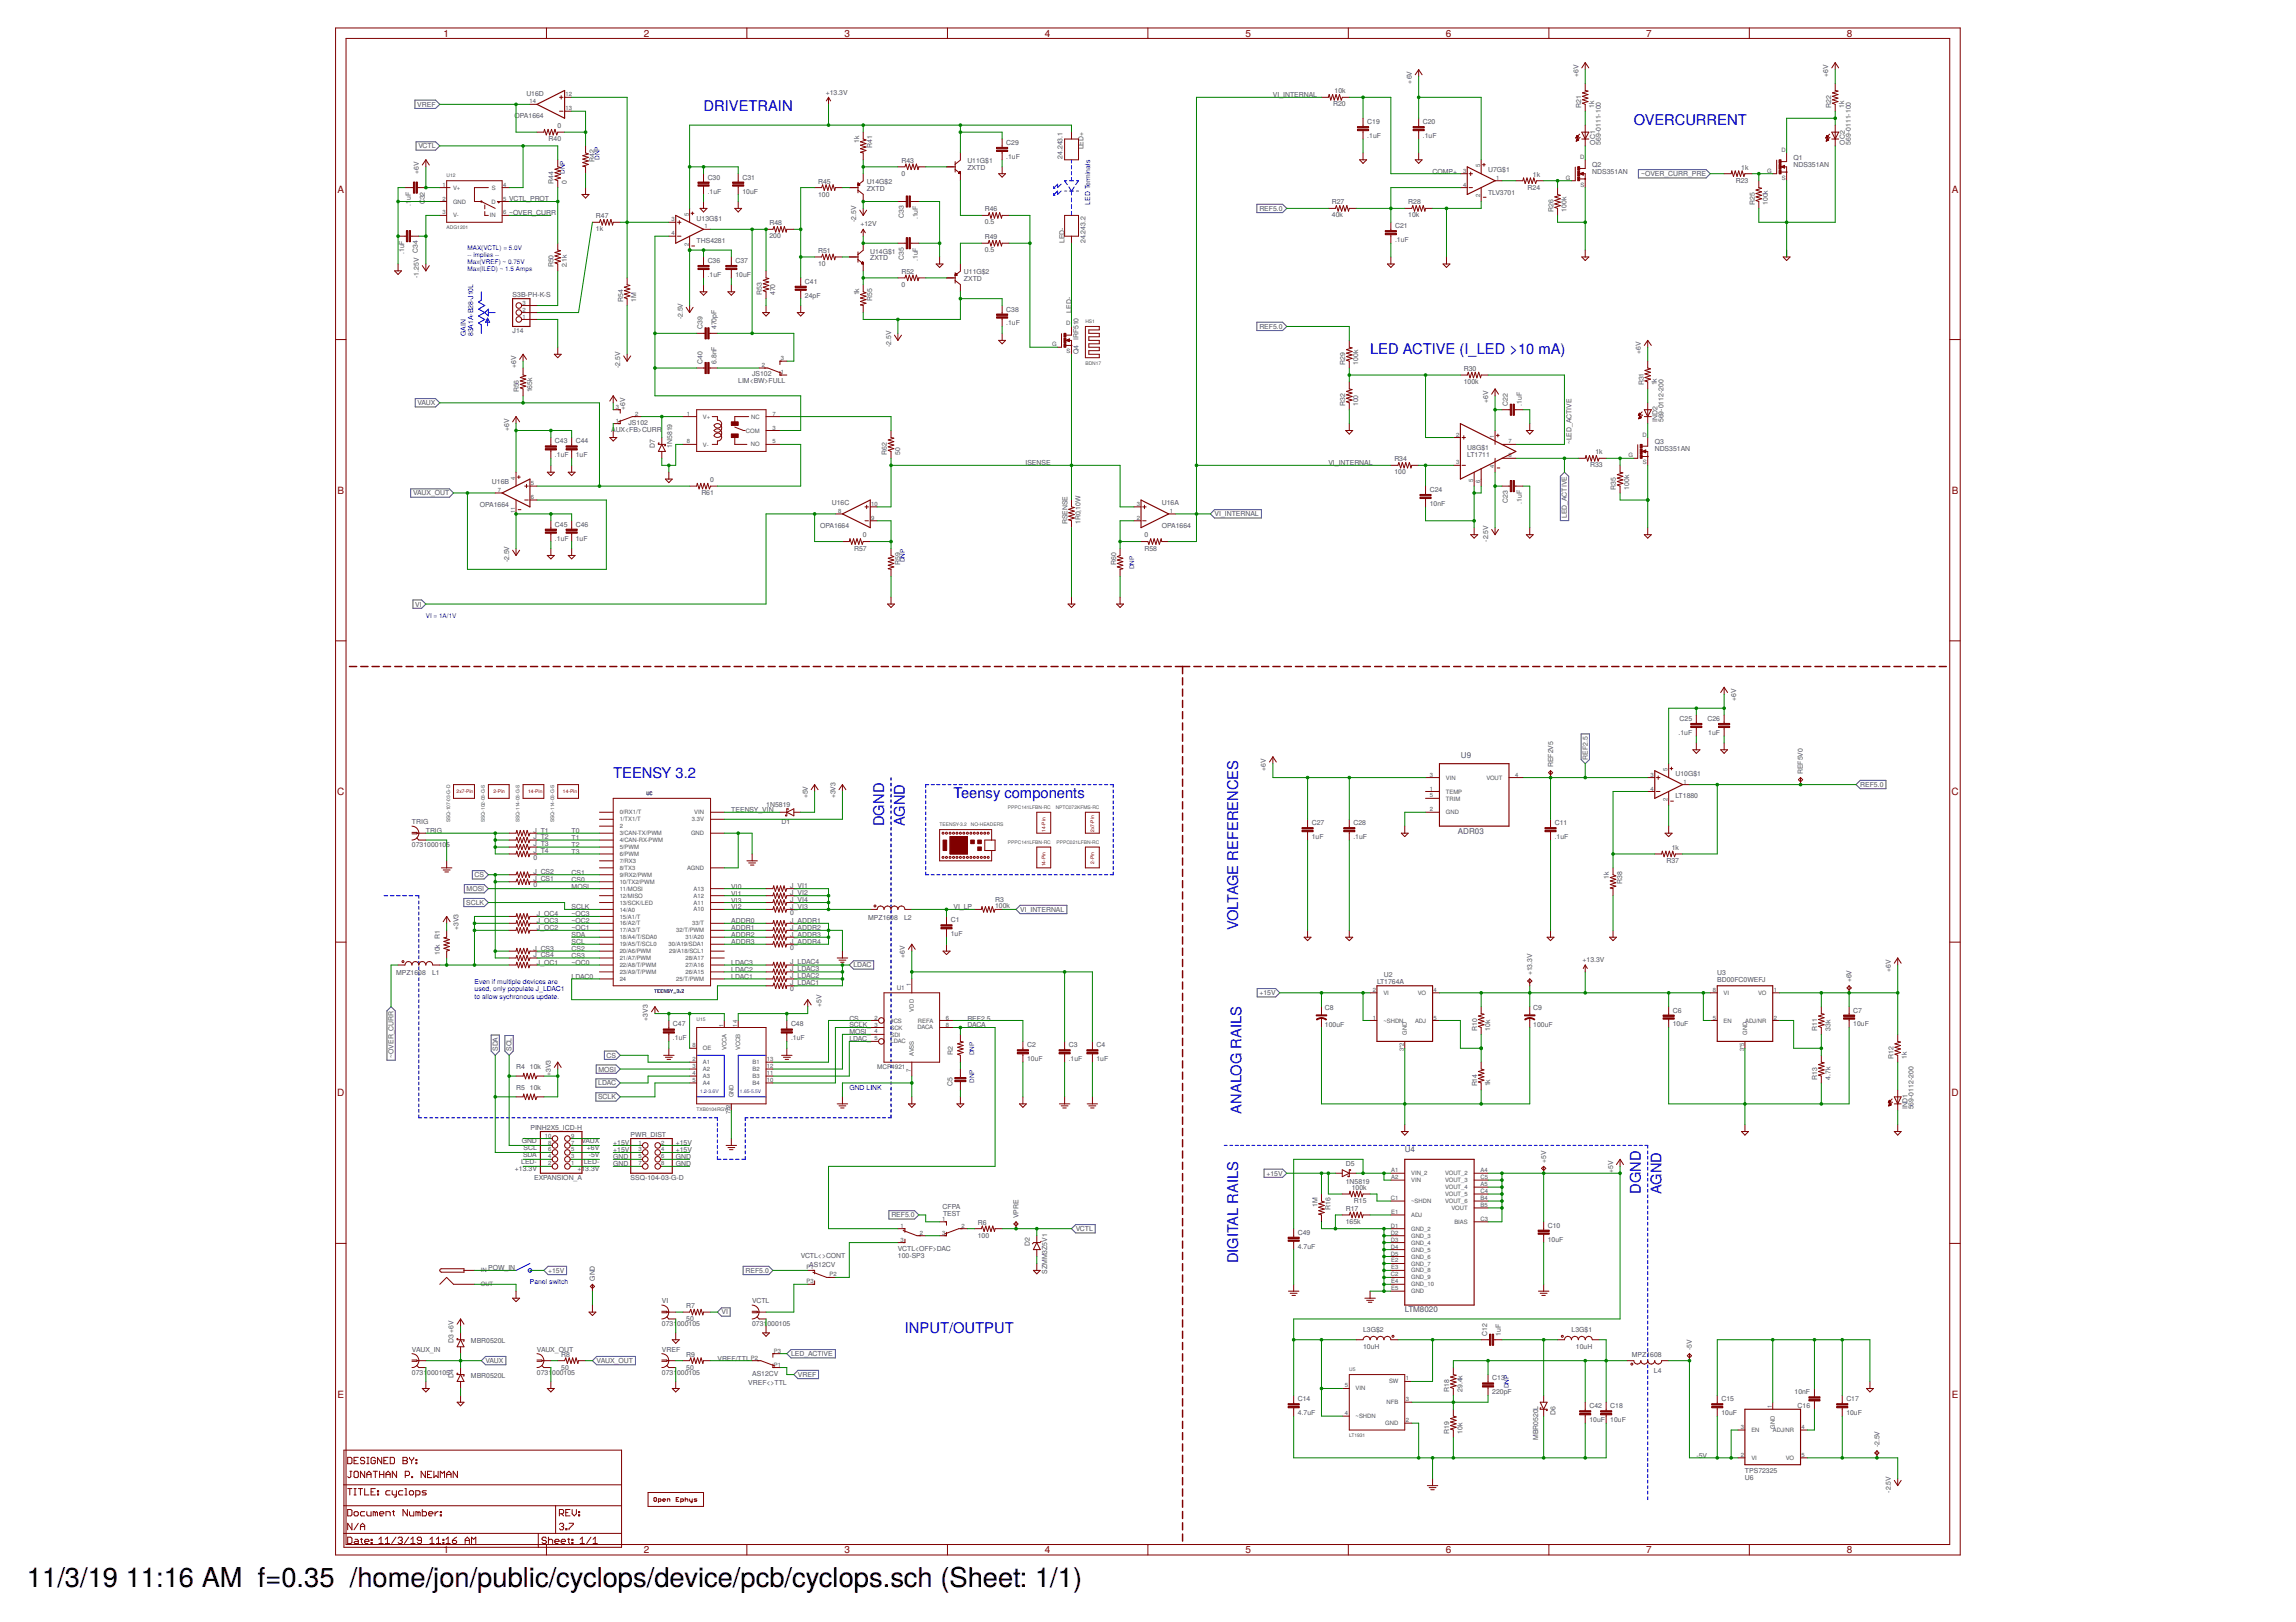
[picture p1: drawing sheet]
<svg xmlns="http://www.w3.org/2000/svg" width="297mm" height="210mm" viewBox="0 0 297 210" stroke-linecap="round" stroke-linejoin="round" font-family="sans-serif">
<defs><g id="words">
<g font-size="3.5">
<text x="3.5" y="205.4">11/3/19</text>
<text x="16.3" y="205.4">11:16 AM f=0.35 /home/jon/public/cyclops/device/pcb/cyclops.sch (Sheet: 1/1)</text>
</g>
<g font-size="1.9" fill="#00f">
<text x="91" y="14.4">DRIVETRAIN</text>
<text x="211.4" y="16.2">OVERCURRENT</text>
<text x="177.2" y="45.8">LED ACTIVE (I_LED &gt;10 mA)</text>
<text x="79.3" y="100.6">TEENSY 3.2</text>
<text x="114.4" y="106.9" transform="rotate(-90 114.4 106.9)">DGND</text>
<text x="117.1" y="106.9" transform="rotate(-90 117.1 106.9)">AGND</text>
<text x="123.4" y="103.3">Teensy components</text>
<text x="160.2" y="120.4" transform="rotate(-90 160.2 120.4)">VOLTAGE REFERENCES</text>
<text x="160.6" y="144.1" transform="rotate(-90 160.6 144.1)">ANALOG RAILS</text>
<text x="212.3" y="154.5" transform="rotate(-90 212.3 154.5)">DGND</text>
<text x="215" y="154.5" transform="rotate(-90 215 154.5)">AGND</text>
<text x="160.2" y="163.5" transform="rotate(-90 160.2 163.5)">DIGITAL RAILS</text>
<text x="117.1" y="172.5">INPUT/OUTPUT</text>
</g>
<g font-size="1.3" fill="#800000">
<text x="57.4" y="4.8">1</text>
<text x="83.3" y="4.8">2</text>
<text x="109.2" y="4.8">3</text>
<text x="135.2" y="4.8">4</text>
<text x="161.1" y="4.8">5</text>
<text x="187" y="4.8">6</text>
<text x="213" y="4.8">7</text>
<text x="238.9" y="4.8">8</text>
<text x="43.7" y="24.9">A</text>
<text x="252.5" y="24.9">A</text>
<text x="43.7" y="63.9">B</text>
<text x="252.5" y="63.9">B</text>
<text x="43.6" y="102.9">C</text>
<text x="252.5" y="102.9">C</text>
<text x="43.6" y="141.9">D</text>
<text x="252.5" y="141.9">D</text>
<text x="43.7" y="180.9">E</text>
<text x="252.5" y="180.9">E</text>
<text x="57.4" y="201">1</text>
<text x="83.3" y="201">2</text>
<text x="109.2" y="201">3</text>
<text x="135.2" y="201">4</text>
<text x="161.1" y="201">5</text>
<text x="187" y="201">6</text>
<text x="213" y="201">7</text>
<text x="238.9" y="201">8</text>
</g>
<g font-size="1" fill="#505050">
<text x="189" y="98.1">U9</text>
<text x="188.6" y="108">ADR03</text>
<text x="181.7" y="149.1">U4</text>
<text x="181.7" y="169.8">LTM8020</text>
</g>
<g font-size=".9" fill="#505050">
<text x="182.6" y="10.8" transform="rotate(-90 182.6 10.8)">+6V</text>
<text x="204.2" y="9.9" transform="rotate(-90 204.2 9.9)">+6V</text>
<text x="236.5" y="9.9" transform="rotate(-90 236.5 9.9)">+6V</text>
<text x="54" y="13.8">VREF</text>
<text x="66.6" y="15.3">OPA1664</text>
<text x="68.1" y="12.4">U16D</text>
<text x="72.1" y="16.6">0</text>
<text x="106.8" y="12.2">+13.3V</text>
<text x="164.7" y="12.6">VI_INTERNAL</text>
<text x="172.5" y="13.8">R20</text>
<text x="172.7" y="12.1">10k</text>
<text x="176.9" y="17.9">.1uF</text>
<text x="176.9" y="16.1">C19</text>
<text x="184.1" y="17.9">.1uF</text>
<text x="184.1" y="16.1">C20</text>
<text x="204.6" y="13.9" transform="rotate(-90 204.6 13.9)">R21</text>
<text x="206.3" y="13.9" transform="rotate(-90 206.3 13.9)">1k</text>
<text x="236.9" y="13.9" transform="rotate(-90 236.9 13.9)">R22</text>
<text x="238.6" y="13.9" transform="rotate(-90 238.6 13.9)">1k</text>
<text x="54.1" y="19.2">VCTL</text>
<text x="54.2" y="22.5" transform="rotate(-90 54.2 22.5)">+6V</text>
<text x="71" y="18.3">R40</text>
<text x="71.6" y="23.8" transform="rotate(-90 71.6 23.8)">R44</text>
<text x="73.3" y="23.8" transform="rotate(-90 73.3 23.8)">0</text>
<text x="76.9" y="21" transform="rotate(-90 76.9 21)">R42</text>
<text x="91.6" y="23.2">C30</text>
<text x="96" y="23.2">C31</text>
<text x="105.8" y="23.7">R45</text>
<text x="111.1" y="18.5" transform="rotate(-90 111.1 18.5)">1k</text>
<text x="112.1" y="23.8">U14G$2</text>
<text x="112.8" y="19.2" transform="rotate(-90 112.8 19.2)">R41</text>
<text x="116.6" y="22.8">0</text>
<text x="116.6" y="21.1">R43</text>
<text x="125.2" y="22">ZXTD</text>
<text x="125.2" y="21.1">U11G$1</text>
<text x="130.2" y="20.6">.1uF</text>
<text x="130.2" y="18.8">C29</text>
<text x="137.5" y="20.5" transform="rotate(-90 137.5 20.5)">24.243.1</text>
<text x="140.2" y="19.3" transform="rotate(-90 140.2 19.3)">LED+</text>
<text x="185.3" y="22.5">COMP+</text>
<text x="192.5" y="22.3">U7G$1</text>
<text x="198.3" y="22.8">1k</text>
<text x="206" y="22.5">NDS351AN</text>
<text x="206" y="21.6">Q2</text>
<text x="206.4" y="18.7" transform="rotate(-90 206.4 18.7)">OC1</text>
<text x="207.1" y="18.7" transform="rotate(-90 207.1 18.7)">569-0111-100</text>
<text x="212.3" y="22.8">~OVER_CURR_PRE</text>
<text x="224.6" y="23.6">R23</text>
<text x="225.3" y="22">1k</text>
<text x="232" y="21.6">NDS351AN</text>
<text x="232" y="20.7">Q1</text>
<text x="238.7" y="18.7" transform="rotate(-90 238.7 18.7)">OC2</text>
<text x="239.5" y="18.7" transform="rotate(-90 239.5 18.7)">569-0111-100</text>
<text x="53.2" y="26.6" transform="rotate(-90 53.2 26.6)">.1</text>
<text x="53.2" y="25.9" transform="rotate(-90 53.2 25.9)">uF</text>
<text x="55" y="26.4" transform="rotate(-90 55 26.4)">C</text>
<text x="55" y="25.8" transform="rotate(-90 55 25.8)">32</text>
<text x="65.9" y="27.9">~OVER_CURR</text>
<text x="65.9" y="26.1">VCTL_PROT</text>
<text x="77.1" y="29.9">1k</text>
<text x="77.1" y="28.2">R47</text>
<text x="90.1" y="28.5">U13G$1</text>
<text x="91.6" y="25">.1uF</text>
<text x="96" y="25">10uF</text>
<text x="99.6" y="29.1">R48</text>
<text x="105.8" y="25.4">100</text>
<text x="110.8" y="28.8" transform="rotate(-90 110.8 28.8)">-2.5V</text>
<text x="111.3" y="29.3">+12V</text>
<text x="112.1" y="24.7">ZXTD</text>
<text x="116.9" y="28.2" transform="rotate(-90 116.9 28.2)">C33</text>
<text x="118.7" y="28.4" transform="rotate(-90 118.7 28.4)">.1uF</text>
<text x="127.4" y="29">0.5</text>
<text x="127.4" y="27.3">R46</text>
<text x="162.9" y="27.3">REF5.0</text>
<text x="172.3" y="28.1">40k</text>
<text x="172.3" y="26.4">R27</text>
<text x="180.5" y="29.5">C21</text>
<text x="182.2" y="28.1">10k</text>
<text x="182.2" y="26.4">R28</text>
<text x="192.5" y="25.2">TLV3701</text>
<text x="197.6" y="24.5">R24</text>
<text x="201" y="27.4" transform="rotate(-90 201 27.4)">R26</text>
<text x="202.7" y="27.4" transform="rotate(-90 202.7 27.4)">100k</text>
<text x="227" y="26.5" transform="rotate(-90 227 26.5)">R25</text>
<text x="228.7" y="26.5" transform="rotate(-90 228.7 26.5)">100k</text>
<text x="52.3" y="32.9" transform="rotate(-90 52.3 32.9)">.1uF</text>
<text x="54.2" y="36" transform="rotate(-90 54.2 36)">-1.25V C34</text>
<text x="71.6" y="34.6" transform="rotate(-90 71.6 34.6)">R50</text>
<text x="73.3" y="34.6" transform="rotate(-90 73.3 34.6)">2.1k</text>
<text x="90.1" y="31.5">THS4281</text>
<text x="91.6" y="35.8">.1uF</text>
<text x="91.6" y="34">C36</text>
<text x="95.2" y="35.8">10uF</text>
<text x="95.2" y="34">C37</text>
<text x="99.6" y="30.8">200</text>
<text x="105.8" y="34.4">10</text>
<text x="105.8" y="32.7">R51</text>
<text x="112.6" y="33.7">ZXTD</text>
<text x="112.6" y="32.8">U14G$1</text>
<text x="116.6" y="35.4">R52</text>
<text x="116.9" y="33.6" transform="rotate(-90 116.9 33.6)">C35</text>
<text x="118.7" y="33.8" transform="rotate(-90 118.7 33.8)">.1uF</text>
<text x="124.7" y="35.5">U11G$2</text>
<text x="127.4" y="32.6">0.5</text>
<text x="127.4" y="30.9">R49</text>
<text x="137.7" y="31.5" transform="rotate(-90 137.7 31.5)">LED-</text>
<text x="140.4" y="31.5" transform="rotate(-90 140.4 31.5)">24.243.2</text>
<text x="180.5" y="31.3">.1uF</text>
<text x="66.3" y="38.4">S3B-PH-K-S</text>
<text x="80.6" y="39.1" transform="rotate(-90 80.6 39.1)">R54</text>
<text x="82.3" y="39.1" transform="rotate(-90 82.3 39.1)">1M</text>
<text x="88.3" y="41.3" transform="rotate(-90 88.3 41.3)">-2.5V</text>
<text x="98.6" y="38.2" transform="rotate(-90 98.6 38.2)">R53</text>
<text x="100.3" y="38.2" transform="rotate(-90 100.3 38.2)">470</text>
<text x="104.1" y="38.5">24pF</text>
<text x="104.1" y="36.7">C41</text>
<text x="111.1" y="38.2" transform="rotate(-90 111.1 38.2)">1k</text>
<text x="112.8" y="38.9" transform="rotate(-90 112.8 38.9)">R55</text>
<text x="116.6" y="37.1">0</text>
<text x="124.7" y="36.4">ZXTD</text>
<text x="130.2" y="40.3">C38</text>
<text x="138.6" y="40.4" transform="rotate(-90 138.6 40.4)">LED-</text>
<text x="66.3" y="43.1">J14</text>
<text x="66.8" y="47.6" transform="rotate(-90 66.8 47.6)">+6V</text>
<text x="80.2" y="47.6" transform="rotate(-90 80.2 47.6)">-2.5V</text>
<text x="90.9" y="47.1" transform="rotate(-90 90.9 47.1)">C40</text>
<text x="90.9" y="42.6" transform="rotate(-90 90.9 42.6)">C39</text>
<text x="92.7" y="47.1" transform="rotate(-90 92.7 47.1)">6.8nF</text>
<text x="92.7" y="42.6" transform="rotate(-90 92.7 42.6)">470pF</text>
<text x="115.3" y="44.9" transform="rotate(-90 115.3 44.9)">-2.5V</text>
<text x="130.2" y="42.1">.1uF</text>
<text x="139.5" y="45.8" transform="rotate(-90 139.5 45.8)">Q4 IRF510</text>
<text x="162.9" y="42.6">REF5.0</text>
<text x="174" y="47.2" transform="rotate(-90 174 47.2)">R29</text>
<text x="175.7" y="47.2" transform="rotate(-90 175.7 47.2)">100k</text>
<text x="212.3" y="45.8" transform="rotate(-90 212.3 45.8)">+6V</text>
<text x="54" y="52.4">VAUX</text>
<text x="67.1" y="50.8" transform="rotate(-90 67.1 50.8)">R56</text>
<text x="68.8" y="50.8" transform="rotate(-90 68.8 50.8)">165k</text>
<text x="80.9" y="53" transform="rotate(-90 80.9 53)">+6V</text>
<text x="95.5" y="49.6">LIM&lt;BW&gt;FULL</text>
<text x="97.3" y="48.7">JS102</text>
<text x="174" y="52.6" transform="rotate(-90 174 52.6)">R32</text>
<text x="175.7" y="52.6" transform="rotate(-90 175.7 52.6)">100</text>
<text x="189.4" y="49.7">100k</text>
<text x="189.4" y="48">R30</text>
<text x="192.5" y="52.1" transform="rotate(-90 192.5 52.1)">+6V</text>
<text x="195.1" y="52.5" transform="rotate(-90 195.1 52.5)">C22</text>
<text x="196.9" y="52.5" transform="rotate(-90 196.9 52.5)">.1uF</text>
<text x="212.6" y="49.9" transform="rotate(-90 212.6 49.9)">R31</text>
<text x="214.3" y="49.9" transform="rotate(-90 214.3 49.9)">1k</text>
<text x="65.9" y="55.7" transform="rotate(-90 65.9 55.7)">+6V</text>
<text x="71.8" y="59.2">.1uF</text>
<text x="71.8" y="57.4">C43</text>
<text x="74.5" y="59.2">1uF</text>
<text x="74.5" y="57.4">C44</text>
<text x="79.1" y="55.9">AUX&lt;FB&gt;CURR</text>
<text x="81.3" y="55">JS102</text>
<text x="84.7" y="58" transform="rotate(-90 84.7 58)">D7</text>
<text x="87" y="58" transform="rotate(-90 87 58)">1N5819</text>
<text x="114.7" y="58.9" transform="rotate(-90 114.7 58.9)">R62</text>
<text x="116.4" y="58.9" transform="rotate(-90 116.4 58.9)">50</text>
<text x="180.4" y="59.7">R34</text>
<text x="189.8" y="59.2">LT1711</text>
<text x="189.8" y="58.3">U8G$1</text>
<text x="203.3" y="57.5" transform="rotate(-90 203.3 57.5)">~LED_ACTIVE</text>
<text x="206.4" y="58.8">1k</text>
<text x="214.1" y="58.4">NDS351AN</text>
<text x="214.1" y="57.5">Q3</text>
<text x="214.4" y="54.6" transform="rotate(-90 214.4 54.6)">IND2</text>
<text x="215.2" y="54.6" transform="rotate(-90 215.2 54.6)">569-0112-200</text>
<text x="53.4" y="64.1">VAUX_OUT</text>
<text x="62.1" y="65.6">OPA1664</text>
<text x="63.6" y="62.7">U16B</text>
<text x="90.7" y="64.1">R61</text>
<text x="91.9" y="62.4">0</text>
<text x="107.6" y="65.4">U16C</text>
<text x="132.7" y="60.2">ISENSE</text>
<text x="150.3" y="65.4">U16A</text>
<text x="171.9" y="60.2">VI_INTERNAL</text>
<text x="180.4" y="61.4">100</text>
<text x="185" y="65.5">10nF</text>
<text x="185" y="63.7">C24</text>
<text x="195.1" y="65.1" transform="rotate(-90 195.1 65.1)">C23</text>
<text x="196.9" y="65.2" transform="rotate(-90 196.9 65.2)">.1uF</text>
<text x="205.7" y="60.5">R33</text>
<text x="209.1" y="63.4" transform="rotate(-90 209.1 63.4)">R35</text>
<text x="210.8" y="63.4" transform="rotate(-90 210.8 63.4)">100k</text>
<text x="71.8" y="70">.1uF</text>
<text x="71.8" y="68.2">C45</text>
<text x="74.5" y="70">1uF</text>
<text x="74.5" y="68.2">C46</text>
<text x="106.1" y="68.3">OPA1664</text>
<text x="110.5" y="71.3">R57</text>
<text x="111.6" y="69.6">0</text>
<text x="138.1" y="67.8" transform="rotate(-90 138.1 67.8)">RSENSE</text>
<text x="139.8" y="67.8" transform="rotate(-90 139.8 67.8)">1R0,10W</text>
<text x="148.1" y="69.6">0</text>
<text x="148.1" y="71.3">R58</text>
<text x="150.3" y="68.3">OPA1664</text>
<text x="157.1" y="66.8">VI_INTERNAL</text>
<text x="192.5" y="70.1" transform="rotate(-90 192.5 70.1)">-2.5V</text>
<text x="202.7" y="67" transform="rotate(-90 202.7 67)">LED_ACTIVE</text>
<text x="65.9" y="72.8" transform="rotate(-90 65.9 72.8)">-2.5V</text>
<text x="116.4" y="73.1" transform="rotate(-90 116.4 73.1)">R59</text>
<text x="144.4" y="73.1" transform="rotate(-90 144.4 73.1)">R60</text>
<text x="53.7" y="78.5">VI</text>
<text x="217.1" y="95.1">.1uF</text>
<text x="217.3" y="93.3">C25</text>
<text x="220.9" y="93.3">C26</text>
<text x="221" y="95.1">1uF</text>
<text x="224.6" y="90.7" transform="rotate(-90 224.6 90.7)">+6V</text>
<text x="163.8" y="99.7" transform="rotate(-90 163.8 99.7)">+6V</text>
<text x="200.9" y="99.3" transform="rotate(-90 200.9 99.3)">REF2V5</text>
<text x="205.4" y="98.3" transform="rotate(-90 205.4 98.3)">REF2.5</text>
<text x="216.8" y="100.4">U10G$1</text>
<text x="233.3" y="100.2" transform="rotate(-90 233.3 100.2)">REF5V0</text>
<text x="240.7" y="101.8">REF5.0</text>
<text x="53.3" y="106.6">TRIG</text>
<text x="55.1" y="107.8">TRIG</text>
<text x="69" y="107.7">J_T1</text>
<text x="74" y="107.8">T0</text>
<text x="94.6" y="105.1">TEENSY_VIN</text>
<text x="99.1" y="104.4">1N5819</text>
<text x="101.1" y="106.7">D1</text>
<text x="104.5" y="103.3" transform="rotate(-90 104.5 103.3)">+5V</text>
<text x="108.1" y="103.3" transform="rotate(-90 108.1 103.3)">+3V3</text>
<text x="169.7" y="106.8">C27</text>
<text x="175.1" y="106.8">C28</text>
<text x="201.1" y="106.8">C11</text>
<text x="216.8" y="103.3">LT1880</text>
<text x="53.3" y="109.6">0731000105</text>
<text x="61.4" y="113.5">CS</text>
<text x="69" y="111.2">0</text>
<text x="69" y="113.1">J_CS2</text>
<text x="69" y="108.6">J_T2</text>
<text x="69" y="109.5">J_T3</text>
<text x="69" y="110.4">J_T4</text>
<text x="74" y="113.2">CS1</text>
<text x="74" y="108.7">T1</text>
<text x="74" y="109.6">T2</text>
<text x="74" y="110.5">T3</text>
<text x="169.7" y="108.6">1uF</text>
<text x="175.1" y="108.6">.1uF</text>
<text x="201.1" y="108.6">.1uF</text>
<text x="208.2" y="113.7" transform="rotate(-90 208.2 113.7)">1k</text>
<text x="215.6" y="111.7">R37</text>
<text x="216.3" y="110">1k</text>
<text x="60.3" y="117.1">SCLK</text>
<text x="60.4" y="115.3">MOSI</text>
<text x="69" y="114.8">0</text>
<text x="69" y="114">J_CS1</text>
<text x="69.5" y="118.6">J_OC4</text>
<text x="69.5" y="119.5">J_OC3</text>
<text x="74" y="117.7">SCLK</text>
<text x="74" y="114.1">CS0</text>
<text x="74" y="118.6">~OC3</text>
<text x="74" y="115">MOSI</text>
<text x="74" y="119.5">~OC2</text>
<text x="94.6" y="119.5">ADDR0</text>
<text x="94.6" y="115">VI0</text>
<text x="94.6" y="115.9">VI1</text>
<text x="94.6" y="116.8">VI3</text>
<text x="94.6" y="117.7">VI2</text>
<text x="102.2" y="118.4">0</text>
<text x="102.2" y="115.8">J_VI2</text>
<text x="102.2" y="116.7">J_VI4</text>
<text x="102.2" y="117.6">J_VI3</text>
<text x="102.2" y="114.9">J_VI1</text>
<text x="102.2" y="119.4">J_ADDR1</text>
<text x="112.3" y="119">MPZ1608</text>
<text x="117" y="119">L2</text>
<text x="123" y="119.4">C1</text>
<text x="123.4" y="117.7">VI_LP</text>
<text x="128.7" y="117.5">100k</text>
<text x="128.7" y="116.7">R3</text>
<text x="132" y="118">VI_INTERNAL</text>
<text x="209.9" y="114.4" transform="rotate(-90 209.9 114.4)">R38</text>
<text x="56.9" y="123.6" transform="rotate(-90 56.9 123.6)">10k</text>
<text x="56.9" y="121.5" transform="rotate(-90 56.9 121.5)">R1</text>
<text x="59.3" y="120.4" transform="rotate(-90 59.3 120.4)">+3V3</text>
<text x="69" y="123.9">J_CS4</text>
<text x="69" y="123">J_CS3</text>
<text x="69.5" y="120.4">J_OC2</text>
<text x="69.5" y="124.9">J_OC1</text>
<text x="74" y="121.3">SDA</text>
<text x="74" y="122.2">SCL</text>
<text x="74" y="124">CS3</text>
<text x="74" y="120.4">~OC1</text>
<text x="74" y="124.9">~OC0</text>
<text x="74" y="123.1">CS2</text>
<text x="94.6" y="124.9">LDAC3</text>
<text x="94.6" y="120.4">ADDR1</text>
<text x="94.6" y="125.8">LDAC2</text>
<text x="94.6" y="121.3">ADDR2</text>
<text x="94.6" y="122.2">ADDR3</text>
<text x="102.2" y="122.9">0</text>
<text x="102.2" y="124.8">J_LDAC4</text>
<text x="102.2" y="125.7">J_LDAC3</text>
<text x="102.2" y="120.3">J_ADDR2</text>
<text x="102.2" y="121.2">J_ADDR3</text>
<text x="102.2" y="122.1">J_ADDR4</text>
<text x="110.4" y="125.2">LDAC</text>
<text x="117.1" y="124" transform="rotate(-90 117.1 124)">+6V</text>
<text x="123" y="121.2">1uF</text>
<text x="204.7" y="124.5">+13.3V</text>
<text x="244.6" y="125.8" transform="rotate(-90 244.6 125.8)">+6V</text>
<text x="51.2" y="126.2">MPZ1608</text>
<text x="55.9" y="126.2">L1</text>
<text x="74" y="126.7">LDAC0</text>
<text x="94.6" y="126.7">LDAC1</text>
<text x="102.2" y="128.3">0</text>
<text x="102.2" y="127.5">J_LDAC1</text>
<text x="102.2" y="126.6">J_LDAC2</text>
<text x="106.3" y="130.3" transform="rotate(-90 106.3 130.3)">+5V</text>
<text x="162.9" y="128.8">+15V</text>
<text x="171.4" y="130.7">C8</text>
<text x="178.1" y="127.4">LT1764A</text>
<text x="179" y="126.5">U2</text>
<text x="198.2" y="126.2" transform="rotate(-90 198.2 126.2)">+13.3V</text>
<text x="198.4" y="130.7">C9</text>
<text x="216.4" y="131">C6</text>
<text x="222.2" y="127.1">BD00FC0WEFJ</text>
<text x="222.2" y="126.2">U3</text>
<text x="239.5" y="127.1" transform="rotate(-90 239.5 127.1)">+6V</text>
<text x="239.8" y="131">C7</text>
<text x="50.9" y="136.9" transform="rotate(-90 50.9 136.9)">~OVER_CURR</text>
<text x="64.4" y="136" transform="rotate(-90 64.4 136)">SDA</text>
<text x="66.2" y="136" transform="rotate(-90 66.2 136)">SCL</text>
<text x="78.5" y="136.9">CS</text>
<text x="83.8" y="132.1" transform="rotate(-90 83.8 132.1)">+3V3</text>
<text x="87.1" y="134.6">.1uF</text>
<text x="87.1" y="132.8">C47</text>
<text x="102.3" y="134.6">.1uF</text>
<text x="102.3" y="132.8">C48</text>
<text x="109.9" y="134.8">LDAC_</text>
<text x="109.9" y="133">SCLK_</text>
<text x="109.9" y="133.9">MOSI_</text>
<text x="109.9" y="132.1">CS_</text>
<text x="123.3" y="136.6" transform="rotate(-90 123.3 136.6)">R2</text>
<text x="125.2" y="133">DACA</text>
<text x="125.2" y="132.1">REF2.5</text>
<text x="132.9" y="137.3">10uF</text>
<text x="132.9" y="135.5">C2</text>
<text x="138.3" y="137.3">.1uF</text>
<text x="138.3" y="135.5">C3</text>
<text x="141.9" y="137.3">1uF</text>
<text x="141.9" y="135.5">C4</text>
<text x="171.4" y="133">100uF</text>
<text x="191.1" y="133.4" transform="rotate(-90 191.1 133.4)">R10</text>
<text x="192.8" y="133.4" transform="rotate(-90 192.8 133.4)">10k</text>
<text x="198.4" y="133">100uF</text>
<text x="216.4" y="132.8">10uF</text>
<text x="235.1" y="133.4" transform="rotate(-90 235.1 133.4)">R11</text>
<text x="236.8" y="133.4" transform="rotate(-90 236.8 133.4)">33k</text>
<text x="239.8" y="132.8">10uF</text>
<text x="245" y="137" transform="rotate(-90 245 137)">R12</text>
<text x="246.7" y="137" transform="rotate(-90 246.7 137)">1k</text>
<text x="66.8" y="138.4">R4</text>
<text x="66.8" y="141">R5</text>
<text x="68.6" y="138.4">10k</text>
<text x="68.6" y="141">10k</text>
<text x="71.3" y="139.3" transform="rotate(-90 71.3 139.3)">+3V3</text>
<text x="77.4" y="142.3">SCLK</text>
<text x="77.4" y="140.5">LDAC</text>
<text x="77.4" y="138.7">MOSI</text>
<text x="123.2" y="140.5" transform="rotate(-90 123.2 140.5)">C5</text>
<text x="191.1" y="140.6" transform="rotate(-90 191.1 140.6)">R14</text>
<text x="192.8" y="140.6" transform="rotate(-90 192.8 140.6)">1k</text>
<text x="235.1" y="139.7" transform="rotate(-90 235.1 139.7)">R13</text>
<text x="236.8" y="139.7" transform="rotate(-90 236.8 139.7)">4.7k</text>
<text x="246.8" y="143.6" transform="rotate(-90 246.8 143.6)">IND1</text>
<text x="247.5" y="143.6" transform="rotate(-90 247.5 143.6)">569-0112-200</text>
<text x="67.5" y="148">GND</text>
<text x="67.7" y="149.8">SDA</text>
<text x="67.7" y="148.9">SCL</text>
<text x="68.6" y="146.2">PINH2X5_ICD-H</text>
<text x="75.2" y="148">VAUX</text>
<text x="75.9" y="148.9">+6V</text>
<text x="76.2" y="149.8">-5V</text>
<text x="79.3" y="148.2">+15V</text>
<text x="79.3" y="149.1">+15V</text>
<text x="81.6" y="147.1">PWR_DIST</text>
<text x="87.4" y="148.2">+15V</text>
<text x="87.4" y="149.1">+15V</text>
<text x="66.6" y="151.6">+13.3V</text>
<text x="67.4" y="150.7">LED-</text>
<text x="69.1" y="152.7">EXPANSION_A</text>
<text x="74.7" y="151.6">+13.3V</text>
<text x="75.5" y="150.7">LED-</text>
<text x="79.3" y="150.9">GND</text>
<text x="79.3" y="150">GND</text>
<text x="81.6" y="152.7">SSQ-104-03-G-D</text>
<text x="87.4" y="150.9">GND</text>
<text x="87.4" y="150">GND</text>
<text x="163.8" y="152.1">+15V</text>
<text x="174.1" y="153.2">1N5819</text>
<text x="174.1" y="150.9">D5</text>
<text x="174.9" y="154">100k</text>
<text x="175.2" y="155.7">R15</text>
<text x="200" y="150.5" transform="rotate(-90 200 150.5)">+5V</text>
<text x="208.7" y="151.8" transform="rotate(-90 208.7 151.8)">+5V</text>
<text x="115.3" y="157.5">REF5.0</text>
<text x="116.2" y="161.9">VCTL&lt;OFF&gt;DAC</text>
<text x="121.9" y="156.5">CFPA</text>
<text x="122" y="157.4">TEST</text>
<text x="126.5" y="160.2">100</text>
<text x="126.5" y="158.5">R6</text>
<text x="131.8" y="157.7" transform="rotate(-90 131.8 157.7)">VPRE</text>
<text x="133.2" y="161.3" transform="rotate(-90 133.2 161.3)">D2</text>
<text x="139.2" y="159.3">VCTL</text>
<text x="167.9" y="161.6">4.7uF</text>
<text x="167.9" y="159.8">C49</text>
<text x="170.4" y="156.2" transform="rotate(-90 170.4 156.2)">1M</text>
<text x="172.1" y="156.6" transform="rotate(-90 172.1 156.6)">R16</text>
<text x="174.1" y="158.4">165k</text>
<text x="174.1" y="156.7">R17</text>
<text x="200.2" y="160.7">10uF</text>
<text x="200.2" y="158.9">C10</text>
<text x="63.2" y="164.4">POW_IN</text>
<text x="70.9" y="164.7">+15V</text>
<text x="77" y="165.8" transform="rotate(-90 77 165.8)">GND</text>
<text x="96.5" y="164.7">REF5.0</text>
<text x="103.6" y="162.8">VCTL&lt;&gt;CONT</text>
<text x="104.7" y="164">AS12CV</text>
<text x="116.2" y="162.8">100-SP3</text>
<text x="135.5" y="164.9" transform="rotate(-90 135.5 164.9)">SZMM3Z5V1</text>
<text x="58.7" y="173.8" transform="rotate(-90 58.7 173.8)">D3 +6V</text>
<text x="60.9" y="173.8">MBR0520L</text>
<text x="85.6" y="171.6">0731000105</text>
<text x="85.6" y="168.6">VI</text>
<text x="88.8" y="171">50</text>
<text x="88.8" y="169.3">R7</text>
<text x="93.4" y="170.1">VI</text>
<text x="97.3" y="171.6">0731000105</text>
<text x="97.3" y="168.6">VCTL</text>
<text x="176.4" y="172.4">L3G$2</text>
<text x="192.4" y="172.8" transform="rotate(-90 192.4 172.8)">C12</text>
<text x="194.2" y="172.8" transform="rotate(-90 194.2 172.8)">1uF</text>
<text x="203.3" y="172.4">L3G$1</text>
<text x="53.3" y="177.9">0731000105</text>
<text x="53.3" y="174.9">VAUX_IN</text>
<text x="58.7" y="178.3" transform="rotate(-90 58.7 178.3)">D4</text>
<text x="60.9" y="178.3">MBR0520L</text>
<text x="62.8" y="176.4">VAUX</text>
<text x="69.5" y="177.9">0731000105</text>
<text x="69.5" y="174.9">VAUX_OUT</text>
<text x="72.6" y="177.2">50</text>
<text x="72.6" y="175.6">R8</text>
<text x="77.2" y="176.4">VAUX_OUT</text>
<text x="85.6" y="177.9">0731000105</text>
<text x="85.6" y="174.9">VREF</text>
<text x="88.8" y="177.2">50</text>
<text x="88.8" y="175.6">R9</text>
<text x="92.8" y="176.1">VREF/TTL</text>
<text x="96.8" y="179.2">VREF&lt;&gt;TTL</text>
<text x="97.3" y="178.1">AS12CV</text>
<text x="102.3" y="175.5">LED_ACTIVE</text>
<text x="103.2" y="178.2">VREF</text>
<text x="176.4" y="174.6">10uH</text>
<text x="193.1" y="178.6">C13</text>
<text x="203.9" y="174.6">10uH</text>
<text x="211.1" y="175.5">MPZ1608</text>
<text x="214" y="177.7">L4</text>
<text x="218.9" y="174.7" transform="rotate(-90 218.9 174.7)">-5V</text>
<text x="167.9" y="183.1">4.7uF</text>
<text x="167.9" y="181.3">C14</text>
<text x="187.5" y="185.5" transform="rotate(-90 187.5 185.5)">R19</text>
<text x="187.5" y="180.1" transform="rotate(-90 187.5 180.1)">R18</text>
<text x="189.2" y="185.5" transform="rotate(-90 189.2 185.5)">10k</text>
<text x="189.2" y="180.1" transform="rotate(-90 189.2 180.1)">29.4k</text>
<text x="193.1" y="180.4">220pF</text>
<text x="201.2" y="183.1" transform="rotate(-90 201.2 183.1)">D6</text>
<text x="205.6" y="184">10uF</text>
<text x="205.6" y="182.2">C42</text>
<text x="208.3" y="184">10uF</text>
<text x="208.3" y="182.2">C18</text>
<text x="222.7" y="183.1">10uF</text>
<text x="222.7" y="181.3">C15</text>
<text x="232.2" y="180.4">10nF</text>
<text x="232.6" y="182.2">C16</text>
<text x="238.9" y="183.1">10uF</text>
<text x="238.9" y="181.3">C17</text>
<text x="199" y="186.4" transform="rotate(-90 199 186.4)">MBR0520L</text>
<text x="219.5" y="188.7">-5V</text>
<text x="225.8" y="190.6">TPS72325</text>
<text x="225.8" y="191.5">U6</text>
<text x="243.1" y="187.3" transform="rotate(-90 243.1 187.3)">-2.5V</text>
<text x="244.6" y="193.1" transform="rotate(-90 244.6 193.1)">-2.5V</text>
</g>
<g font-size=".9" fill="#00f">
<text x="141.1" y="26.5" transform="rotate(-90 141.1 26.5)">LED Terminals</text>
<text x="60.2" y="43.5" transform="rotate(-90 60.2 43.5)">GAIN</text>
<text x="61.2" y="43.5" transform="rotate(-90 61.2 43.5)">83A1A-B28-J10L</text>
<text x="61.4" y="127.3">Even if multiple devices are</text>
<text x="61.4" y="128.3">used, only populate J_LDAC1</text>
<text x="61.4" y="129.2">to allow sychronous update.</text>
<text x="109.9" y="141">GND LINK</text>
<text x="68.6" y="166.2">Panel switch</text>
</g>
<g font-size=".8" fill="#505050">
<text x="68.5" y="13.4">14</text>
<text x="73.2" y="14.3">13</text>
<text x="73.2" y="12.5">12</text>
<text x="189.3" y="22.4">3</text>
<text x="191.5" y="21.7" transform="rotate(-90 191.5 21.7)">5</text>
<text x="193.5" y="23.3">1</text>
<text x="202.6" y="23.3">G</text>
<text x="204.4" y="20.6">D</text>
<text x="228.6" y="22.4">G</text>
<text x="230.5" y="19.7">D</text>
<text x="230.5" y="23.3">S</text>
<text x="57.2" y="26">2</text>
<text x="57.2" y="24.2">1</text>
<text x="57.2" y="27.7">3</text>
<text x="58.6" y="26.3">GND</text>
<text x="58.6" y="24.5">V+</text>
<text x="58.6" y="28.1">V-</text>
<text x="63.4" y="28.1">IN</text>
<text x="63.6" y="26.3">D</text>
<text x="63.6" y="24.5">S</text>
<text x="65.1" y="27.7">6</text>
<text x="65.1" y="24.2">4</text>
<text x="65.1" y="26">5</text>
<text x="86.9" y="28.6">3</text>
<text x="89.1" y="27.9" transform="rotate(-90 89.1 27.9)">5</text>
<text x="91.1" y="29.5">1</text>
<text x="189.3" y="24.2">4</text>
<text x="191.5" y="25.5" transform="rotate(-90 191.5 25.5)">2</text>
<text x="204.5" y="24.2">S</text>
<text x="86.9" y="30.4">4</text>
<text x="89.1" y="31.8" transform="rotate(-90 89.1 31.8)">2</text>
<text x="67.6" y="41.2">1</text>
<text x="67.6" y="40.3">2</text>
<text x="67.6" y="39.4">3</text>
<text x="98.6" y="47.5">2</text>
<text x="101" y="46.6">3</text>
<text x="136.1" y="44.8">G</text>
<text x="137.9" y="42.1">D</text>
<text x="138" y="45.7">S</text>
<text x="79.7" y="52.9">3</text>
<text x="82.2" y="53.8">2</text>
<text x="88.9" y="53.8">1</text>
<text x="99.9" y="53.8">7</text>
<text x="101" y="48.4">1</text>
<text x="79.7" y="54.7">1</text>
<text x="88.9" y="57.4">8</text>
<text x="90.9" y="54.2">V+</text>
<text x="90.9" y="57.8">V-</text>
<text x="96.5" y="56">COM</text>
<text x="97.1" y="57.8">NO</text>
<text x="97.2" y="54.2">NC</text>
<text x="99.9" y="55.6">3</text>
<text x="99.9" y="57.4">5</text>
<text x="188.4" y="56.5">2</text>
<text x="193.3" y="56.7" transform="rotate(-90 193.3 56.7)">1</text>
<text x="195.1" y="59.2">8</text>
<text x="195.1" y="57.4">7</text>
<text x="210.7" y="59.2">G</text>
<text x="212.5" y="56.5">D</text>
<text x="64.4" y="63.7">7</text>
<text x="66.6" y="62.1" transform="rotate(-90 66.6 62.1)">4</text>
<text x="68.7" y="64.6">6</text>
<text x="68.7" y="62.8">5</text>
<text x="112.7" y="65.5">10</text>
<text x="147.1" y="65.5">3</text>
<text x="188.4" y="60.1">3</text>
<text x="190.6" y="62.4" transform="rotate(-90 190.6 62.4)">5</text>
<text x="191.5" y="62.6" transform="rotate(-90 191.5 62.6)">6</text>
<text x="193.3" y="60.6" transform="rotate(-90 193.3 60.6)">4</text>
<text x="212.5" y="60.1">S</text>
<text x="66.6" y="66.4" transform="rotate(-90 66.6 66.4)">11</text>
<text x="108.4" y="66.4">8</text>
<text x="112.7" y="67.3">9</text>
<text x="147.1" y="67.3">2</text>
<text x="151.3" y="66.4">1</text>
<text x="185" y="100.5">3</text>
<text x="187.1" y="100.9">VIN</text>
<text x="192.3" y="100.9">VOUT</text>
<text x="196" y="100.5">4</text>
<text x="213.5" y="100.5">3</text>
<text x="215.7" y="99.8" transform="rotate(-90 215.7 99.8)">5</text>
<text x="217.8" y="101.4">1</text>
<text x="80.2" y="107.2">2</text>
<text x="80.2" y="106.3">1/TX1/T</text>
<text x="80.2" y="105.4">0/RX1/T</text>
<text x="89.5" y="106.3">3.3V</text>
<text x="89.8" y="105.4">VIN</text>
<text x="185" y="102.3">1</text>
<text x="185" y="103.2">5</text>
<text x="185" y="105">2</text>
<text x="187.1" y="102.7">TEMP</text>
<text x="187.1" y="103.6">TRIM</text>
<text x="187.1" y="105.4">GND</text>
<text x="213.5" y="102.3">4</text>
<text x="215.7" y="103.7" transform="rotate(-90 215.7 103.7)">2</text>
<text x="80.2" y="113.5">9/RX2/PWM</text>
<text x="80.2" y="112.6">8/TX3</text>
<text x="80.2" y="111.7">7/RX3</text>
<text x="80.2" y="110.8">6/PWM</text>
<text x="80.2" y="109.9">5/PWM</text>
<text x="80.2" y="109">4/CAN-RX-PWM</text>
<text x="80.2" y="108.1">3/CAN-TX/PWM</text>
<text x="88.9" y="112.6">AGND</text>
<text x="89.4" y="108.1">GND</text>
<text x="80.2" y="116.2">12/MISO</text>
<text x="80.2" y="115.3">11/MOSI</text>
<text x="80.2" y="114.4">10/TX2/PWM</text>
<text x="80.2" y="119.8">16/A2/T</text>
<text x="80.2" y="118.9">15/A1/T</text>
<text x="80.2" y="118">14/A0</text>
<text x="80.2" y="117.1">13/SCK/LED</text>
<text x="89.6" y="119.8">33/T</text>
<text x="89.7" y="118">A10</text>
<text x="89.7" y="117.1">A11</text>
<text x="89.7" y="116.2">A12</text>
<text x="89.7" y="115.3">A13</text>
<text x="80.2" y="125.2">22/A8/T/PWM</text>
<text x="80.2" y="124.3">21/A7/PWM</text>
<text x="80.2" y="123.4">20/A6/PWM</text>
<text x="80.2" y="122.5">19/A5/T/SCL0</text>
<text x="80.2" y="121.6">18/A4/T/SDA0</text>
<text x="80.2" y="120.7">17/A3/T</text>
<text x="86.5" y="122.4">30/A19/SDA1</text>
<text x="86.6" y="123.3">29/A18/SCL1</text>
<text x="87.5" y="120.7">32/T/PWM</text>
<text x="88.7" y="125.1">27/A16</text>
<text x="88.7" y="124.2">28/A17</text>
<text x="88.7" y="121.5">31/A20</text>
<text x="80.2" y="126">23/A9/T/PWM</text>
<text x="80.2" y="126.9">24</text>
<text x="87.5" y="126.9">25/T/PWM</text>
<text x="88.7" y="126">26/A15</text>
<text x="113.1" y="131.9">2</text>
<text x="116" y="128.2">U1</text>
<text x="117.8" y="127.6" transform="rotate(-90 117.8 127.6)">1</text>
<text x="118.2" y="130.9" transform="rotate(-90 118.2 130.9)">VDD</text>
<text x="122.4" y="131.9">6</text>
<text x="177.6" y="128.3">2</text>
<text x="177.6" y="131.9">1</text>
<text x="179" y="128.7">VI</text>
<text x="183.4" y="128.7">VO</text>
<text x="185.5" y="131.9">5</text>
<text x="185.5" y="128.3">4</text>
<text x="221.6" y="128.3">8</text>
<text x="221.6" y="131.9">5</text>
<text x="223" y="128.7">VI</text>
<text x="227.4" y="128.7">VO</text>
<text x="229.5" y="131.9">2</text>
<text x="229.5" y="128.3">1</text>
<text x="89.6" y="137.3">2</text>
<text x="89.6" y="135.5">8</text>
<text x="90.9" y="137.7">A1</text>
<text x="90.9" y="135.9">OE</text>
<text x="93.6" y="132.8" transform="rotate(-90 93.6 132.8)">1</text>
<text x="94" y="135.8" transform="rotate(-90 94 135.8)">VCCA</text>
<text x="95.4" y="132.8" transform="rotate(-90 95.4 132.8)">14</text>
<text x="95.8" y="135.9" transform="rotate(-90 95.8 135.9)">VCCB</text>
<text x="97.3" y="137.7">B1</text>
<text x="99.2" y="137.3">13</text>
<text x="113.1" y="132.8">3</text>
<text x="113.1" y="133.7">4</text>
<text x="113.1" y="134.6">5</text>
<text x="115.2" y="132.3">#CS</text>
<text x="115.2" y="133.2">SCK</text>
<text x="115.2" y="134.1">SDI</text>
<text x="115.2" y="135">LDAC</text>
<text x="118.2" y="136.6" transform="rotate(-90 118.2 136.6)">AVSS</text>
<text x="118.7" y="133.2">DACA</text>
<text x="118.8" y="132.3">REFA</text>
<text x="122.4" y="132.8">8</text>
<text x="179" y="132.3">~SHDN</text>
<text x="181.6" y="136" transform="rotate(-90 181.6 136)">3*2</text>
<text x="182" y="133.9" transform="rotate(-90 182 133.9)">GND</text>
<text x="183.1" y="132.3">ADJ</text>
<text x="223" y="132.3">EN</text>
<text x="225.6" y="136" transform="rotate(-90 225.6 136)">3*5</text>
<text x="225.8" y="132.3">ADJ/NR</text>
<text x="226" y="133.9" transform="rotate(-90 226 133.9)">GND</text>
<text x="89.6" y="138.2">3</text>
<text x="89.6" y="139.1">4</text>
<text x="89.6" y="140">5</text>
<text x="90.9" y="138.6">A2</text>
<text x="90.9" y="139.5">A3</text>
<text x="90.9" y="140.4">A4</text>
<text x="94.9" y="142" transform="rotate(-90 94.9 142)">GND</text>
<text x="97.3" y="138.6">B2</text>
<text x="97.3" y="139.5">B3</text>
<text x="97.3" y="140.4">B4</text>
<text x="99.2" y="138.2">12</text>
<text x="99.2" y="139.1">11</text>
<text x="99.2" y="140">10</text>
<text x="113.5" y="138.4">MCP4921</text>
<text x="117.8" y="138.7" transform="rotate(-90 117.8 138.7)">7</text>
<text x="70.5" y="147.2">10</text>
<text x="70.9" y="149.9">4</text>
<text x="70.9" y="149">6</text>
<text x="70.9" y="148.1">8</text>
<text x="73.9" y="149.9">3</text>
<text x="73.9" y="149">5</text>
<text x="73.9" y="148.1">7</text>
<text x="73.9" y="147.2">9</text>
<text x="82.6" y="148.1">1</text>
<text x="82.6" y="149">3</text>
<text x="82.6" y="149.9">5</text>
<text x="85.6" y="148.1">2</text>
<text x="85.6" y="149">4</text>
<text x="85.6" y="149.9">6</text>
<text x="94.5" y="144.1" transform="rotate(-90 94.5 144.1)">7*2</text>
<text x="70.9" y="150.8">2</text>
<text x="73.9" y="150.8">1</text>
<text x="82.6" y="150.8">7</text>
<text x="85.6" y="150.8">8</text>
<text x="179.9" y="155.3">C1</text>
<text x="180" y="151.7">A1</text>
<text x="180" y="152.6">A2</text>
<text x="182.6" y="152.1">VIN_2</text>
<text x="182.6" y="153">VIN</text>
<text x="182.6" y="155.7">~SHDN</text>
<text x="187" y="152.1">VOUT_2</text>
<text x="187" y="153">VOUT_3</text>
<text x="187" y="153.9">VOUT_4</text>
<text x="187" y="154.8">VOUT_5</text>
<text x="187" y="155.7">VOUT_6</text>
<text x="191.5" y="151.7">A4</text>
<text x="191.5" y="152.6">C5</text>
<text x="191.5" y="153.5">A5</text>
<text x="191.5" y="154.4">C4</text>
<text x="191.5" y="155.3">B4</text>
<text x="116.5" y="160.7">3</text>
<text x="116.5" y="158.9">1</text>
<text x="119" y="159.8">2</text>
<text x="121.9" y="158">1</text>
<text x="121.9" y="159.8">3</text>
<text x="124.4" y="158.9">2</text>
<text x="179.9" y="158.9">D1</text>
<text x="179.9" y="159.8">D2</text>
<text x="179.9" y="160.7">D3</text>
<text x="179.9" y="161.6">D4</text>
<text x="180" y="157.1">E1</text>
<text x="182.6" y="157.5">ADJ</text>
<text x="182.6" y="159.3">GND_2</text>
<text x="182.6" y="160.2">GND_3</text>
<text x="182.6" y="161.1">GND_4</text>
<text x="182.6" y="162">GND_5</text>
<text x="187.8" y="156.6">VOUT</text>
<text x="188.2" y="158.4">BIAS</text>
<text x="191.5" y="158">C3</text>
<text x="191.5" y="156.2">B5</text>
<text x="62.2" y="164.7">IN</text>
<text x="62.2" y="166.5">OUT</text>
<text x="104.3" y="166.1">P3</text>
<text x="104.3" y="164.3">P1</text>
<text x="107.3" y="165.2">P2</text>
<text x="179.9" y="162.5">D5</text>
<text x="179.9" y="165.2">C2</text>
<text x="180" y="163.4">E2</text>
<text x="180" y="164.3">E3</text>
<text x="180" y="166.1">E4</text>
<text x="180" y="167">E5</text>
<text x="182.6" y="162.9">GND_6</text>
<text x="182.6" y="163.8">GND_7</text>
<text x="182.6" y="164.7">GND_8</text>
<text x="182.6" y="165.6">GND_9</text>
<text x="182.6" y="166.5">GND_10</text>
<text x="182.6" y="167.4">GND</text>
<text x="97.1" y="176">P2</text>
<text x="100.1" y="175.1">P3</text>
<text x="100.1" y="176.9">P1</text>
<text x="174" y="179.5">5</text>
<text x="175.4" y="179.9">VIN</text>
<text x="179.7" y="179">SW</text>
<text x="181.9" y="178.6">1</text>
<text x="174" y="183.1">4</text>
<text x="175.4" y="183.5">~SHDN</text>
<text x="179.2" y="184.4">GND</text>
<text x="179.4" y="181.7">NFB</text>
<text x="181.9" y="184">2</text>
<text x="181.9" y="181.3">3</text>
<text x="225.2" y="184.9">3</text>
<text x="226.6" y="185.3">EN</text>
<text x="229.2" y="182.2" transform="rotate(-90 229.2 182.2)">1</text>
<text x="229.4" y="185.3">ADJ/NR</text>
<text x="229.6" y="184.9" transform="rotate(-90 229.6 184.9)">GND</text>
<text x="233.1" y="184.9">4</text>
<text x="225.2" y="188.5">2</text>
<text x="226.6" y="188.9">VI</text>
<text x="231" y="188.9">VO</text>
<text x="233.1" y="188.5">5</text>
</g>
<g font-size=".8" fill="#00f">
<text x="73.1" y="22.5" transform="rotate(-90 73.1 22.5)">DNP</text>
<text x="77.5" y="20.7" transform="rotate(-90 77.5 20.7)">DNP</text>
<text x="60.5" y="32.4">MAX(VCTL) = 5.0V</text>
<text x="60.5" y="33.3">-- implies --</text>
<text x="60.5" y="34.2">Max(VREF) ~ 0.75V</text>
<text x="60.5" y="35.1">Max(ILED) ~ 1.5 Amps</text>
<text x="117.1" y="72.8" transform="rotate(-90 117.1 72.8)">DNP</text>
<text x="146.7" y="73.7" transform="rotate(-90 146.7 73.7)">DNP</text>
<text x="55.1" y="80">VI = 1A/1V</text>
<text x="126" y="136.6" transform="rotate(-90 126 136.6)">DNP</text>
<text x="126" y="140.2" transform="rotate(-90 126 140.2)">DNP</text>
<text x="195.2" y="179.7" transform="rotate(-90 195.2 179.7)">DNP</text>
</g>
<g font-size=".6" fill="#505050">
<text x="57.8" y="22.9">U12</text>
<text x="57.8" y="29.7">ADG1201</text>
<text x="140.4" y="41.8">HS1</text>
<text x="140.4" y="47.2">BDN17</text>
<text x="58.2" y="106.4" transform="rotate(-90 58.2 106.4)">SSQ-107-03-G-D</text>
<text x="62.7" y="106.4" transform="rotate(-90 62.7 106.4)">SSQ-102-03-G-S</text>
<text x="67.2" y="106.4" transform="rotate(-90 67.2 106.4)">SSQ-114-03-G-S</text>
<text x="71.7" y="106.4" transform="rotate(-90 71.7 106.4)">SSQ-114-03-G-S</text>
<text x="121.6" y="106.9">TEENSY-3.2</text>
<text x="125.6" y="106.9">NO-HEADERS</text>
<text x="130.4" y="104.7">PPPC141LFBN-RC</text>
<text x="136.6" y="104.7">NPTC072KFMS-RC</text>
<text x="130.4" y="109.2">PPPC141LFBN-RC</text>
<text x="136.7" y="109.2">PPPC021LFBN-RC</text>
<text x="90.1" y="132.1">U15</text>
<text x="90.1" y="143.7">TXB0104RGYR</text>
<text x="174.6" y="177.4">U5</text>
<text x="174.6" y="186">LT1931</text>
</g>
<g font-size=".6" fill="#800000">
<text x="59.1" y="102.7">2x7-Pin</text>
<text x="63.8" y="102.7">2-Pin</text>
<text x="68.3" y="102.7">14-Pin</text>
<text x="72.8" y="102.7">14-Pin</text>
<text x="135.3" y="107.6" transform="rotate(-90 135.3 107.6)">14-Pin</text>
<text x="141.5" y="107.7" transform="rotate(-90 141.5 107.7)">2x7-Pin</text>
<text x="135.3" y="112.1" transform="rotate(-90 135.3 112.1)">14-Pin</text>
<text x="141.5" y="111.8" transform="rotate(-90 141.5 111.8)">2-Pin</text>
</g>
<g font-size=".6" fill="#00f">
<text x="90.6" y="141.5">1.2-3.6V</text>
<text x="95.7" y="141.5">1.65-5.5V</text>
</g>
</g></defs>
<g fill="none" stroke="#00f" stroke-width=".13">
<path d="M62.3 37.8v1l-.4 .3 .8 .4-.8 .5 .8 .4M136.3 24.2l.2 .2h-.2zM136.3 25.1l.2 .2h-.2zM137.3 23.8l-.5 .5v-.5l-.4 .5M137.3 24.7l-.5 .5v-.5l-.4 .5M137.7 24.7h.3M138 23.4h-.3l.4 .5M138.3 24.2l.3 .5M138.3 23.4h.6M138.3 24.7h.6M138.6 20.7v.4M138.6 21.4v.5"/>
<path d="M138.6 22.2v.4M138.6 23v.4M138.6 24.7v.6M138.6 25.6v.5M138.6 26.5v.5M138.6 27.3v.6M139 24.2l-.4 .5M139.3 23.4h.2l-.3 .5M139.3 24.7h.2M62.7 40.4l-.8 .5 .8 .4-.8 .5 .4 .3v1M62.7 40.4l.5-.4v.9zM63.1 41.2v1"/>
<path d="M63.1 41.2l.3 .5h-.6zM63.2 40.4h.9M90.1 136.6h3.6v5.3h-3.6M99.1 136.6h-3.6v5.3h3.6M68.6 163.5l-1.8 .9"/>
<circle cx="68.6" cy="164.4" r=".23"/>
</g>
<g fill="none" stroke="#00f" stroke-width=".15">
<path d="M49.7 115.9h.4M50.5 115.9h.5M51.3 115.9h.5M52.1 115.9h.5M52.9 115.9h.5M53.7 115.9h.5v.3M54.2 116.6v.4M54.2 117.3v.4M54.2 118v.4M54.2 118.7v.4M54.2 119.4v.4M115.3 100.6v.4"/>
<path d="M115.3 101.3v.4M115.3 102.1v.3M115.3 102.8v.3M115.3 103.5v.3M115.3 104.2v.4M115.3 104.9v.4M115.3 105.6v.4M115.3 106.4v.3M115.3 107.1v.3M115.3 107.8v.3M115.3 108.5v.4M115.3 109.2v.4"/>
<path d="M115.3 109.9v.4M115.3 110.6v.4M115.3 111.4v.3M115.3 112.1v.3M115.3 112.8v.4M115.3 113.5v.4M115.3 114.2v.4M115.3 114.9v.4M115.3 115.7v.3M115.3 116.4v.3M115.3 117.1v.4M115.3 117.8v.4"/>
<path d="M115.3 118.5v.4M115.3 119.2v.4M115.3 120v.3M119.8 112.9v.3h.3M119.8 102.2v.4M119.8 102.9v.4M119.8 103.7v.3M119.8 104.4v.3M119.8 105.1v.3M119.8 105.8v.3M119.8 106.5v.3M119.8 107.2v.3"/>
<path d="M119.8 107.9v.3M119.8 108.6v.4M119.8 109.3v.4M119.8 110v.4M119.8 110.7v.4M119.8 111.4v.4M119.8 112.1v.4M120.1 101.5h-.3v.4M120.5 101.5h.4M120.5 113.2h.4M121.2 101.5h.4M121.2 113.2h.4"/>
<path d="M121.9 101.5h.4M121.9 113.2h.4M122.7 101.5h.3M122.7 113.2h.3M123.4 101.5h.3M123.4 113.2h.3M124.1 101.5h.4M124.1 113.2h.4M124.8 101.5h.4M124.8 113.2h.4M125.6 101.5h.3M125.6 113.2h.3"/>
<path d="M126.3 101.5h.3M126.3 113.2h.3M127 101.5h.4M127 113.2h.4M127.7 101.5h.4M127.7 113.2h.4M128.4 101.5h.4M128.4 113.2h.4M129.2 101.5h.3M129.2 113.2h.3M129.9 101.5h.4M129.9 113.2h.4"/>
<path d="M130.6 101.5h.4M130.6 113.2h.4M131.3 101.5h.4M131.3 113.2h.4M132.1 101.5h.3M132.1 113.2h.3M132.8 101.5h.4M132.8 113.2h.4M133.5 101.5h.4M133.5 113.2h.4M134.2 101.5h.4M134.2 113.2h.4"/>
<path d="M135 101.5h.3M135 113.2h.3M135.7 101.5h.4M135.7 113.2h.4M136.4 101.5h.4M136.4 113.2h.4M137.1 101.5h.4M137.1 113.2h.4M137.9 101.5h.3M137.9 113.2h.3M138.6 101.5h.3M138.6 113.2h.3"/>
<path d="M139.3 101.5h.4M139.3 113.2h.4M140 101.5h.4M140 113.2h.4M140.8 101.5h.3M140.8 113.2h.3M141.5 101.5h.3M141.5 113.2h.3M142.2 101.5h.4M142.2 113.2h.4M142.9 101.5h.4M142.9 113.2h.4"/>
<path d="M143.6 101.5h.4v.4M144 102.2v.4M144 102.9v.4M144 103.7v.3M144 104.4v.3M144 105.1v.3M144 105.8v.3M144 106.5v.3M144 107.2v.3M144 107.9v.3M144 108.6v.4M144 109.3v.4"/>
<path d="M144 110v.4M144 110.7v.4M144 111.4v.4M144 112.1v.4M144 112.9v.3h-.4M54.2 120.2v.3M54.2 120.9v.3M54.2 121.6v.3M54.2 122.3v.3M54.2 123v.4M54.2 123.7v.4M54.2 124.4v.4"/>
<path d="M54.2 125.1v.4M54.2 125.8v.4M54.2 126.5v.4M54.2 127.3v.3M54.2 128v.3M54.2 128.7v.3M54.2 129.4v.3M54.2 130.1v.4M54.2 130.8v.3M54.2 131.5v.4M54.2 132.2v.4M54.2 132.9v.4"/>
<path d="M54.2 133.6v.4M54.2 134.3v.4M54.2 135.1v.3M54.2 135.8v.3M54.2 136.5v.3M54.2 137.2v.3M54.2 137.9v.4M54.2 138.6v.4M54.2 139.3v.4M115.3 120.7v.3M115.3 121.4v.4M115.3 122.1v.3"/>
<path d="M115.3 122.8v.4M115.3 123.5v.4M115.3 124.2v.4M115.3 125v.3M115.3 125.7v.3M115.3 126.4v.3M115.3 127.1v.4M115.3 127.8v.4M115.3 128.5v.4M115.3 129.2v.4M115.3 130v.3M115.3 130.7v.3"/>
<path d="M115.3 131.4v.4M115.3 132.1v.4M115.3 132.8v.4M115.3 133.5v.4M115.3 134.3v.3M115.3 135v.3M115.3 135.7v.4M115.3 136.4v.4M115.3 137.1v.4M115.3 137.8v.4M115.3 138.6v.3M115.3 139.3v.3"/>
<path d="M115.3 140v.4M54.2 144.3v.4h.3M54.2 140v.4M54.2 140.7v.4M54.2 141.5v.3M54.2 142.2v.3M54.2 142.9v.3M54.2 143.6v.3M54.9 144.7h.3M55.6 144.7h.4M56.3 144.7h.4M57 144.7h.4"/>
<path d="M57.7 144.7h.4M58.4 144.7h.4M59.2 144.7h.3M59.9 144.7h.3M60.6 144.7h.3M61.3 144.7h.3M62 144.7h.3M62.7 144.7h.4M63.4 144.7h.4M64.1 144.7h.4M64.8 144.7h.4M65.5 144.7h.4"/>
<path d="M66.2 144.7h.4M67 144.7h.3M67.6 144.7h.4M68.4 144.7h.3M69.1 144.7h.3M69.8 144.7h.3M70.5 144.7h.3M71.2 144.7h.4M71.9 144.7h.4M72.6 144.7h.4M73.3 144.7h.4M74 144.7h.4"/>
<path d="M74.7 144.7h.4M75.5 144.7h.3M76.2 144.7h.3M76.9 144.7h.3M77.6 144.7h.3M78.3 144.7h.3M79 144.7h.4M79.7 144.7h.4M80.4 144.7h.4M81.1 144.7h.4M81.8 144.7h.4M82.5 144.7h.4"/>
<path d="M83.2 144.7h.4M83.9 144.7h.4M84.7 144.7h.3M85.4 144.7h.3M86.1 144.7h.3M86.8 144.7h.3M87.5 144.7h.4M88.2 144.7h.4M88.9 144.7h.4M89.6 144.7h.4M90.3 144.7h.4M91 144.7h.4"/>
<path d="M91.8 144.7h.3M92.5 144.7h.3v.3M92.8 149.7v.3h.5M92.8 145.4v.3M92.8 146.1v.4M92.8 146.8v.4M92.8 147.5v.4M92.8 148.2v.4M92.8 148.9v.4M93.6 150h.4M94.4 150h.4M95.2 150h.4"/>
<path d="M96.4 145.4v.3M96.4 146.1v.4M96.4 146.8v.4M96.4 147.5v.4M96.4 148.2v.4M96.4 148.9v.4M96.4 149.7v.3h-.4M96.8 144.7h-.4v.3M97.1 144.7h.4M97.8 144.7h.4M98.6 144.7h.3M99.3 144.7h.3"/>
<path d="M100 144.7h.3M100.7 144.7h.3M101.4 144.7h.3M102.1 144.7h.4M102.8 144.7h.4M103.5 144.7h.4M104.2 144.7h.4M104.9 144.7h.4M105.7 144.7h.3M106.4 144.7h.3M107.1 144.7h.3M107.8 144.7h.4"/>
<path d="M108.5 144.7h.4M109.2 144.7h.4M109.9 144.7h.4M110.6 144.7h.4M111.4 144.7h.3M112.1 144.7h.3M112.8 144.7h.3M113.5 144.7h.4M114.2 144.7h.4M115.3 140.7v.4M115.3 141.4v.4M115.3 142.1v.4"/>
<path d="M115.3 142.9v.3M115.3 143.6v.3M115.3 144.3v.4h-.4M158.4 148.2h.3M159.1 148.2h.4M159.8 148.2h.4M160.5 148.2h.4M161.2 148.2h.4M162 148.2h.3M162.7 148.2h.3M163.4 148.2h.4M164.1 148.2h.4"/>
<path d="M164.8 148.2h.4M165.5 148.2h.4M166.3 148.2h.3M167 148.2h.3M167.7 148.2h.4M168.4 148.2h.4M169.1 148.2h.4M169.8 148.2h.4M170.6 148.2h.3M171.3 148.2h.3M172 148.2h.4M172.7 148.2h.4"/>
<path d="M173.4 148.2h.4M174.1 148.2h.4M174.9 148.2h.3M175.6 148.2h.3M176.3 148.2h.4M177 148.2h.4M177.7 148.2h.4M178.4 148.2h.4M179.2 148.2h.3M179.9 148.2h.3M180.6 148.2h.4M181.3 148.2h.4"/>
<path d="M182 148.2h.4M182.7 148.2h.4M183.5 148.2h.3M184.2 148.2h.3M184.9 148.2h.4M185.6 148.2h.4M186.3 148.2h.4M187 148.2h.4M187.7 148.2h.4M188.5 148.2h.3M189.2 148.2h.3M189.9 148.2h.4"/>
<path d="M190.6 148.2h.4M191.3 148.2h.4M192 148.2h.4M192.8 148.2h.3M193.5 148.2h.3M194.2 148.2h.4M194.9 148.2h.4M195.6 148.2h.4M196.3 148.2h.4M197.1 148.2h.3M197.8 148.2h.3M198.5 148.2h.4"/>
<path d="M199.2 148.2h.4M199.9 148.2h.4M200.6 148.2h.4M201.4 148.2h.3M202.1 148.2h.3M202.8 148.2h.4M203.5 148.2h.4M204.2 148.2h.4M204.9 148.2h.4M205.7 148.2h.3M206.4 148.2h.3M207.1 148.2h.4"/>
<path d="M207.8 148.2h.4M208.5 148.2h.4M209.2 148.2h.4M210 148.2h.3M210.7 148.2h.3M211.4 148.2h.4M212.1 148.2h.4M212.8 148.2h.4v.4M213.2 148.9v.4M213.2 149.6v.4M213.2 150.4v.3M213.2 151.1v.3"/>
<path d="M213.2 151.8v.3M213.2 152.5v.3M213.2 153.2v.4M213.2 153.9v.4M213.2 154.6v.4M213.2 155.3v.4M213.2 156v.4M213.2 156.8v.3M213.2 157.5v.3M213.2 158.2v.3M213.2 158.9v.3M213.2 159.6v.4"/>
<path d="M213.2 160.3v.4M213.2 161v.4M213.2 161.7v.4M213.2 162.4v.4M213.2 163.2v.3M213.2 163.9v.3M213.2 164.6v.3M213.2 165.3v.3M213.2 166v.3M213.2 166.7v.3M213.2 167.4v.4M213.2 168.1v.4"/>
<path d="M213.2 168.8v.4M213.2 169.5v.4M213.2 170.2v.4M213.2 171v.3M213.2 171.7v.3M213.2 172.4v.3M213.2 173.1v.3M213.2 173.8v.4M213.2 174.5v.4M213.2 175.2v.4M213.2 175.9v.4M213.2 176.6v.4"/>
<path d="M213.2 177.4v.3M213.2 178.1v.3M213.2 178.8v.3M213.2 179.5v.3M213.2 180.2v.4M213.2 180.9v.4M213.2 181.6v.4M213.2 182.3v.4M213.2 183v.4M213.2 183.7v.4M213.2 184.4v.4M213.2 185.2v.3"/>
<path d="M213.2 185.9v.3M213.2 186.6v.3M213.2 187.3v.4M213.2 188v.4M213.2 188.7v.4M213.2 189.4v.4M213.2 190.1v.4M213.2 190.8v.4M213.2 191.6v.3M213.2 192.3v.3M213.2 193v.3M213.2 193.7v.4"/>
</g>
<g fill="none" stroke="#505050" stroke-width=".13">
<path d="M53.7 13h2.6l.6 .5-.6 .5h-2.6zM53.8 18.4h2.5l.6 .5-.6 .5h-2.5zM162.6 26.4h3.3l.6 .6-.6 .5h-3.3zM212 21.9h8.7l.6 .6-.6 .5h-8.7zM53.7 51.6h2.6l.6 .5-.6 .6h-2.6zM162.6 41.7h3.3l.6 .5-.6 .6h-3.3zM53.1 63.3h5l.6 .5-.6 .5h-5zM53.4 77.6h1.1l.6 .6-.6 .5h-1.1zM157.1 66h6.1v1h-6.1l-.5-.5zM202.4 61.1l.5 .5v5.8h-1v-5.8zM204.6 95h1v3.3l-.5 .5-.5-.5zM60 116.3h2.6l.6 .5-.6 .5h-2.6z"/>
<path d="M60.1 114.5h2.5l.6 .5-.6 .5h-2.5zM61.1 112.7h1.5l.6 .5-.6 .5h-1.5zM83.7 102.5l.1 .3h.1v-.3M84.3 102.5h-.2v.3h.2M132 117.2h6v1h-6l-.6-.5zM240.1 101.5l.6-.5h3.3v1.1h-3.3zM50.6 130.3l.5 .5v6.4h-1v-6.4zM63.5 133.9h1.1v2.1l-.5 .6-.6-.6zM65.3 134h1.1v2l-.5 .6-.6-.6zM77.1 139.6h2.6l.5 .5-.5 .6h-2.6zM77.1 137.8h2.6l.5 .5-.5 .6h-2.6zM78.2 136h1.5l.5 .6-.5 .5h-1.5z"/>
<path d="M84.7 128.1h.2M84.8 128.1v.3M85.1 128.2h.1M85.3 128.1h-.2v.3h.2M85.5 128.2h.1M85.7 128.1h-.2v.3h.2M86.2 128.1v.3l-.3-.3v.3M86.6 128.1h-.2l-.1 .1 .3 .2h-.3M86.7 128.1l.2 .1M86.9 128.2v.2M87 128.1l-.1 .1M87.2 128.5h.2"/>
<path d="M87.6 128.1h.2v.1M87.7 128.2h.1M87.8 128.2v.2h-.2M88 128.4h.1zM88.2 128.1h.2l-.2 .3h.2M109.9 124.9l.5-.6h2.6v1.1h-2.6zM162.6 127.9h2.4l.6 .6-.6 .5h-2.4zM77.1 141.4h2.6l.5 .5-.5 .6h-2.6zM115 156.7h3.3l.6 .5-.6 .6h-3.3zM138.6 159l.6-.5h2.5v1.1h-2.5zM163.5 151.3h2.4l.6 .5-.6 .6h-2.4zM62.3 176.1l.5-.6h2.6v1.1h-2.6z"/>
<path d="M70.4 164.4l.5-.5h2.4v1.1h-2.4zM77.2 175.5h5v1.1h-5l-.6-.5zM93.3 169.2h1.2v1.1h-1.2l-.5-.5zM96.1 163.9h3.4l.5 .5-.5 .6h-3.4zM101.8 175.2l.5-.6h5.8v1.1h-5.8zM103.2 177.3h2.7v1.1h-2.7l-.5-.5z"/>
</g>
<g fill="none" stroke="#800000" stroke-width=".13">
<path d="M43.4 3.6h210.2v197.6h-210.2zM44.8 5h207.4v194.9h-207.4zM68.6 13.5h.9M69.5 17.1h.9v-.4l.3 .8 .2-.8 .2 .8 .3-.8 .2 .8 .2-.8 .2 .8 .2-.4h.8M70.7 3.6v1.4M72.4 12.6h.4M72.4 14.4h.4M72.6 12.4v.4M73 12.6h1M73 14.4h1M75.8 18.9v.9l.3 .1-.7 .3 .7 .2-.7 .2 .7 .2-.7 .2 .7 .3-.7 .2 .4 .1v.9M96.6 3.6v1.4"/>
<path d="M107.2 12.6l.3 .5M107.2 12.6l-.3 .5M107.2 12.6v.9M111.7 17.1v.9l.3 .1-.7 .3 .7 .2-.7 .2 .7 .2-.7 .2 .7 .3-.7 .2 .4 .1v.9M122.6 3.6v1.4M124.2 19.8v.9M129.6 18v1.1M129.6 19.6v1.1M137.7 18h1.8v2.7h-1.8zM138.6 17.1v.9M148.5 3.6v1.4M171 12.6h.9l.1-.4 .2 .8 .2-.8 .2 .8 .2-.8 .3 .8 .2-.8 .2 .8 .2-.4h.9"/>
<path d="M174.4 3.6v1.4M176.3 15.3v1.1M176.3 16.9v1.1M176.3 19.8v.9M183.5 9v.9M183.5 15.3v1.1M183.5 16.9v1.1M183.5 19.8v.9M183.5 9l.5 .7M183.5 9l-.4 .7M200.4 3.6v1.4M203.9 17.8h.1"/>
<path d="M203.9 17.8h.2M203.9 17.7h.3M204 17.7h.1M204 17.6h.1M204 18.1h.2M204 17.5l-.1 .4M204 17.5l.2 .2M204 18h.1M204 18.2h-.1M204.1 17.8h-.2M204.2 18.2h-.2M204.2 17.7l-.3 .2"/>
<path d="M204.2 18.1l-.1-.2-.2 .4M204.2 18.1l-.3 .2M204.4 17.4l-.5 .5M204.4 17.8l-.5 .5M204.6 17.1h.9l-.4 .9zM204.6 18h.9M205.1 8.1v.9M205.1 10.8v.9l.3 .1-.7 .2 .7 .2-.7 .3 .7 .2-.7 .2 .7 .2-.7 .3 .4 .1v.9M205.1 16.2v2.7M205.1 8.1l.4 .7M205.1 8.1l-.5 .7M226.3 3.6v1.4"/>
<path d="M231.1 19.8v1.1h-.7M236.2 17.8h.1M236.3 17.8h.2M236.3 17.7h.2M236.3 17.6h.2M236.3 17.6h.1M236.3 18.1h.3M236.3 18.1h.2M236.3 17.5l-.1 .4M236.3 17.5l.2 .2M236.4 18h.1M236.4 18.2h-.1"/>
<path d="M236.4 17.8h-.2M236.5 18.2h-.2M236.5 17.7l-.3 .2M236.6 18.1l-.2-.2-.1 .4M236.6 18.1l-.3 .2M236.7 17.4l-.5 .5M236.7 17.8l-.4 .5M237 18h.9M237 17.1h.9l-.5 .9zM237.4 10.8v.9l.4 .1-.7 .2 .7 .2-.7 .3 .7 .2-.7 .2 .7 .2-.7 .3 .3 .1v.9M237.4 8.1v.9M237.4 16.2v2.7"/>
<path d="M237.4 8.1l.5 .7M237.4 8.1l-.4 .7M51.1 35.1h.8l-.4 .4zM51.5 30.6h1.1M51.5 34.2v.9M52.4 24.3h1.1M53.1 30.6h1.1M54 24.3h1.1M54.6 34.4l.5 .7M55.1 20.7v.9M55.1 34.2v.9M55.1 20.7l.4 .7"/>
<path d="M55.1 20.7l-.5 .7M55.5 34.4l-.4 .7M56.9 24.3h1.3M56.9 27.9h.9M56.9 26.1h.9M57.8 23.4h7.2v5.4h-7.2zM62.7 27.4v.5h.5M62.7 26.5v.5M63.2 24.3h-1.8v1.8h.9l1.8 .9M64.7 26.1l-.2 .1-.2-.1h1.6M65 24.3h.9M65 27.9h.9"/>
<path d="M67.5 39.5h2M72.2 20.7v.9l.3 .1-.7 .2 .7 .2-.7 .3 .7 .2-.7 .2 .7 .2-.7 .2 .4 .2v.9M72.2 31.5v.9h.3l-.7 .3 .7 .2-.7 .2 .7 .3-.7 .2 .7 .2-.7 .2 .4 .2v.9M75.3 25.2h.9l-.4 .4zM75.8 24.3v.9M76.6 28.8h1l.1-.4 .2 .7 .2-.7 .3 .7 .2-.7 .2 .7 .2-.7 .2 .7 .1-.3h.9M81.1 36v.9h.4l-.7 .3 .7 .2-.7 .2 .7 .2-.7 .3 .7 .2-.7 .2 .3 .2v.8M86.5 28.8h.9M86.5 30.6h.9M87.7 28.8h.4M87.7 30.6h.4M87.9 28.6v.4"/>
<path d="M88.8 39.8l.4 .6M89.2 27v1.8M89.2 30.6v1.8M89.2 39.5v.9M89.4 27.6h.4M89.5 31.8h.4M89.6 27.4v.4M89.7 39.8l-.5 .6M90.6 27h.9l-.5 .4zM90.6 37.8h.9l-.5 .4zM91 22.5v1.1M91 24.1v1.1"/>
<path d="M91 26.1v.9M91 33.3v1M91 34.9v1.1M91 36.9v.9M91 29.7h.9M94.2 37.8h.9l-.5 .4zM94.6 33.3v1M94.6 34.9v1.1M94.6 36.9v.9M95.1 27h.8l-.4 .4zM95.5 22.5v1.1M95.5 24.1v1.1"/>
<path d="M95.5 26.1v.9M99.1 35.1v.9h.4l-.8 .3 .8 .2-.8 .2 .8 .2-.8 .3 .8 .2-.8 .2 .4 .2v.9M99.1 39.5v.9M99.1 29.7h.9l.1-.4 .3 .7 .2-.7 .2 .7 .2-.7 .3 .7 .2-.7 .2 .7 .1-.3h.9M103.6 36v1M103.6 37.6v1.1M103.6 39.5v.9M105.4 33.3h.9l.1-.4 .2 .7 .3-.7 .2 .7 .2-.7 .2 .7 .3-.7 .2 .7 .1-.3h.9M105.4 24.3h.9l.1-.4 .2 .7 .3-.7 .2 .7 .2-.7 .2 .7 .3-.7 .2 .7 .1-.3h.9M109.9 33.3h1.1M109.9 24.3h1.1M111 33.6l.7 .5"/>
<path d="M111 23.6v1.4M111 32.6v1.3M111 24.6l.7 .5M111 23.9h.2M111 23.8h.2M111 23.8h.1M111 23.7h.1M111.1 23.7l.1 .2h-.2zM111.2 27.2l.5 .7M111.5 34.1l.1-.2 .1 .2M111.5 34.1h.2M111.5 34h.2"/>
<path d="M111.5 34h.1M111.6 34.1h.1M111.6 34h.1M111.6 33.9h.1M111.7 36.9v.9l.3 .1-.7 .2 .7 .2-.7 .3 .7 .2-.7 .2 .7 .2-.7 .3h.4v.9M111.7 22.5v.9M111.7 25.2v.9M111.7 27v.9M111.7 29.7v.9M111.7 31.5v.9l-.7 .5M111.7 34.2v.9M111.7 23.4l-.7 .5"/>
<path d="M111.7 29.7l.3 .4M111.7 29.7l-.3 .4M112.1 27.2l-.4 .7M116.2 21.6h.9l.1-.4 .2 .7 .2-.7 .3 .7 .2-.7 .2 .7 .3-.7 .2 .7 .1-.3h.9M116.2 31.5h1M116.2 36h.9l.1-.4 .2 .7 .2-.7 .3 .7 .2-.7 .2 .7 .3-.7 .2 .7 .1-.3h.9M116.2 26.1h1M117.8 31.5h1.1M117.8 26.1h1.1M121.1 34.2h.9l-.4 .4zM121.6 33.3v.9M122.4 21.6h1.2"/>
<path d="M122.4 36h1.2M123.6 36.3l.6 .6v.9M123.6 21.9l.6 .6M123.6 20.9v1.4M123.6 35.3v1.3M123.6 35.6h.2M123.6 35.5h.2M123.6 35.5h.1M123.6 35.4l.1 .1M123.6 35.4l.2 .2h-.2M123.6 35.4v.2M123.6 35.4h.1"/>
<path d="M124.1 22.4h.1M124.1 22.3h.1M124.2 22.3h.1M124.2 22.2l-.2 .2 .3 .1M124.2 22.2l.1 .3M124.2 22.5v.9M124.2 34.2v.9M124.2 20.7l-.6 .6M124.2 35.1l-.6 .5M127 31.5h.8l.2-.4 .2 .7 .2-.7 .3 .7 .2-.7 .2 .7 .2-.7 .3 .7v-.3h.9M127 27.9h.8l.2-.4 .2 .7 .2-.7 .3 .7 .2-.7 .2 .7 .2-.7 .3 .7v-.3h.9M129.2 22.5h.9l-.5 .4z"/>
<path d="M129.6 21.6v.9M129.6 39.5v1.1M137.7 27.9h1.8v2.7h-1.8zM138.6 30.6v.9M171.9 27h.9l.1-.4 .2 .7 .2-.7 .3 .7 .2-.7 .2 .7 .2-.7 .3 .7 .1-.3h.9M175.9 20.7h.9l-.5 .4zM179.5 34.2h.9l-.5 .4zM179.9 28.8v1M179.9 30.4v1.1M179.9 33.3v.9M181.7 27h.9l.2-.4 .2 .7 .2-.7 .3 .7 .2-.7 .2 .7 .2-.7 .2 .7 .1-.3h.9M183.1 20.7h.9l-.5 .4z"/>
<path d="M186.7 34.2h.9l-.5 .4zM187.1 33.3v.9M188.9 22.5h.9M188.9 24.3h.9M190.1 22.5h.4M190.1 24.3h.4M190.3 22.3v.4M191.6 20.7v1.8M191.6 24.3v1.8M191.8 21.3h.4M191.9 25.5h.4M192 21.1v.4"/>
<path d="M193.4 23.4h.9M196.1 23.4h.9l.1-.4 .2 .7 .2-.7 .3 .7 .2-.7 .2 .7 .2-.7 .3 .7 .1-.3h.9M201.5 24.3v.9l.4 .1-.8 .2 .8 .2-.8 .3 .8 .2-.8 .2 .8 .2-.8 .2 .4 .2v.9M203.8 21.6v1.8h-.5M204.4 23.2h.7M204.4 22.5l.4-.2v.4zM204.6 33.3h.9l-.4 .4zM204.7 22.5h.4v1.8M204.8 22.4l-.3 .1 .3 .1v-.1M205.1 20.7v1.1h-.7M205.1 32.4v.9M223.1 22.5h.9v-.4l.3 .7 .2-.7 .2 .7 .2-.7 .3 .7 .2-.7 .2 .7 .1-.3h1"/>
<path d="M227.5 23.4v.9l.4 .1-.7 .2 .7 .2-.7 .2 .7 .3-.7 .2 .7 .2-.7 .3 .3 .1v.9M229.8 20.7v1.8h-.5M230.4 22.3h.7M230.4 21.6l.5-.2v.4zM230.7 33.3h.9l-.5 .4zM230.7 21.6h.4v1.8M230.8 21.5l-.3 .1 .3 .1v-.1M231.1 32.4v.9M43.4 43.9h1.4M66.8 53.9v.9M66.8 53.9l.4 .7M66.8 53.9l-.5 .7"/>
<path d="M67.5 40.4h2M67.5 41.3h2M67.7 45.8v.9M67.7 47.6v.9l.3 .1-.7 .3 .7 .2-.7 .2 .7 .2-.7 .2 .7 .3-.7 .2 .4 .1v.9M67.7 45.8l.4 .7M67.7 45.8l-.5 .7M71.3 56.6v1.1M71.3 58.2v1.1M71.7 45.8h.9l-.4 .5zM72.2 44.9v.9M74 56.6v1.1M74 58.2v1.1"/>
<path d="M78.9 56.6h.9l-.5 .5zM79.3 51.2v.9M79.3 55.7v.9M79.3 53h.9v.5M79.3 51.2l-.4 .7M79.3 51.2l.5 .7M80.2 54.4v.4h-.9M80.7 46.1l.4 .6M81.1 45.8v.9M81.6 46.1l-.5 .6M82.9 53.9h-1.1l-1.8 .7M85.3 57.3h-.1v.2h.9v.2h-.1"/>
<path d="M85.6 57.5l.5 .9h-.9zM85.6 56.6v.9M85.6 58.4v.9M88.3 53.9h1.8M88.3 57.5h1.8M90.1 53h9v5.4h-9zM90.1 43.1h1.1M90.1 47.6h1.1M91.7 43.1h1.1M91.7 47.6h1.1M92.1 53.9h.7v.5a.51 .51 0 0 1 .6 .4 .51 .51 0 0 1-.4 .6 .51 .51 0 0 1-.6-.4 .56 .56 0 0 1 .8 0 .56 .56 0 0 1 0 .8 .56 .56 0 0 1-.8-.1 .56 .56 0 0 1 .8-.1 .56 .56 0 0 1 0 .9 .56 .56 0 0 1-.8-.1 .51 .51 0 0 1 .6-.3 .51 .51 0 0 1 .4 .5 .51 .51 0 0 1-.6 .5v.4h-.7M95.1 55.3l1.1 .4h.2"/>
<path d="M95.1 56.6v.9h1.5M96.9 53.9h-1.8v.9M98.2 47.6h1.1l1.8 .7M98.7 40.4h.8l-.4 .5zM99.1 55.7h1.8M99.1 53.9h1.8M99.1 57.5h1.8M100.9 48.1v.4h.9M101.8 46.7h-.9v.5M103.1 40.4h.9l-.4 .5zM115.3 55.7v.9l.3 .1-.7 .2 .7 .2-.7 .3 .7 .2-.7 .2 .7 .3-.7 .2 .4 .1v.9M115.7 43.4l.5 .6"/>
<path d="M116.2 43.1v.9M116.6 43.4l-.4 .6M129.2 44h.9l-.5 .5zM129.6 41.2v1M129.6 43.1v.9M137.3 43.2v1.7h-.5M137.9 44.7h.7M137.9 44l.4-.1v.3zM138.2 44h.4v1.8M138.3 43.9l-.3 .1 .3 .1v-.1M138.6 42.2v1.2h-.7M140.4 42.2h1.8v.5h-1.3v.4h1.3v.5h-1.3v.4h1.3v.5h-1.3v.4h1.3v.5h-1.3v.4h1.3v.5h-1.8z"/>
<path d="M174.1 55.7h.9l-.4 .5zM174.6 44v.9l.3 .1-.7 .3 .7 .2-.7 .2 .7 .2-.7 .2 .7 .3-.7 .2 .4 .1v.9M174.6 49.4v.9l.3 .1-.7 .3 .7 .2-.7 .2 .7 .2-.7 .2 .7 .3-.7 .2 .4 .1v.9M174.6 54.8v.9M188 56.6h.9M188.9 48.5h.9l.1-.3 .3 .7 .2-.7 .2 .7 .3-.7 .2 .7 .2-.7 .2 .7 .1-.4h.9M189.1 56.6h.5M189.4 56.4v.4M193.4 50.3l.5 .7M193.4 50.3l-.4 .7M193.4 50.3v.9M193.4 55.7v1.8"/>
<path d="M193.4 59.3v1.8M193.6 56.3h.4M193.8 56.2v.3M194.3 53h1.1M194.3 59.3h1.8M194.3 57.5h1.8M195.9 53h1.1M197.5 55.7h.9l-.5 .5zM197.9 54.8v.9M204.2 59.3h.9l.1-.4 .2 .8 .2-.8 .3 .8 .2-.8 .2 .8 .2-.8 .3 .8 .1-.4h.9M211.9 57.6v1.7h-.5M212 53.8h.1"/>
<path d="M212 53.7h.1M212 54.2h.1M212 53.6h.3M212 54.1h.1M212 53.6h.2M212.1 53.6h.1M212.1 53.5h.1M212.1 54.1h.2M212.1 54h.2M212.1 53.5l.2 .2-.3 .1zM212.1 53.9h.1M212.2 53.9l-.2 .3"/>
<path d="M212.2 53.9l.1 .2M212.2 54.1h-.2M212.2 53.7h-.2M212.3 54.1l-.3 .1M212.4 53.3l-.4 .5M212.4 59.1h.8M212.4 58.4l.5-.2v.4zM212.5 53.7l-.5 .5M212.7 53h.9l-.4 .9zM212.7 53.9h.9M212.8 58.4h.4v1.8M212.9 58.3l-.3 .1 .3 .1v-.1"/>
<path d="M213.2 46.7v.9l.3 .1-.7 .2 .7 .3-.7 .2 .7 .2-.7 .3 .7 .2-.7 .2 .4 .1v.9M213.2 44v.9M213.2 52.1v2.7M213.2 56.6v1.1h-.7M213.2 44l.4 .7M213.2 44l-.5 .7M252.2 43.9h1.4M64.1 63.8h.9M66.3 71.2l.5 .7M66.8 61.1v1.8M66.8 64.7v1.8M66.8 71v.9"/>
<path d="M67 61.7h.3M67 66h.4M67.1 61.6v.3M67.2 71.2l-.4 .7M67.9 62.9h.4M67.9 64.7h.4M68.1 62.7v.4M68.6 62.9h.9M68.6 64.7h.9M70.8 71.9h.9l-.4 .4zM70.8 61.1h.9l-.4 .5zM71.3 60.2v.9"/>
<path d="M71.3 67.4v1.1M71.3 69v1.1M71.3 71v.9M73.5 71.9h.9l-.4 .4zM73.5 61.1h.9l-.4 .5zM74 60.2v.9M74 67.4v1.1M74 69v1.1M74 71v.9M86.1 62h.9l-.5 .5zM86.5 61.1v.9M89.2 62.9h.9l.1-.4 .2 .8 .3-.8 .2 .8 .2-.8 .2 .8 .3-.8 .2 .8 .1-.4h.9"/>
<path d="M108.1 66.5h.9M109 70.1h.9l.1-.4 .2 .7 .2-.7 .2 .7 .3-.7 .2 .7 .2-.7 .2 .7 .2-.3h.9M111.9 65.6h.5M111.9 67.4h.5M112.1 65.4v.4M112.6 65.6h.9M112.6 67.4h.9M114.8 78.2h.9l-.4 .4zM115.3 71v.9l.3 .1-.7 .2 .7 .3-.7 .2 .7 .2-.7 .3 .7 .2-.7 .2 .4 .1v.9M115.3 77.3v.9M138.2 78.2h.9l-.5 .4zM138.6 64.7v.9l.4 .1-.7 .2 .7 .2-.7 .3 .7 .2-.7 .2 .7 .2-.7 .3 .3 .1v.9"/>
<path d="M138.6 77.3v.9M144.5 78.2h.9l-.5 .4zM144.9 71v.9l-.4 .1 .8 .2-.8 .3 .8 .2-.8 .2 .8 .3-.8 .2 .8 .2-.4 .1v.9M144.9 77.3v.9M146.7 65.6h.9M146.7 67.4h.9M147.6 70.1h.9l.1 .3 .3-.7 .2 .7 .2-.7 .2 .7 .3-.7 .2 .7 .2-.7 .1 .4h.9M147.8 65.6h.5M147.8 67.4h.5M148.1 65.4v.4M151.2 66.5h.9M179.9 60.2h.9l.2-.3 .2 .7 .2-.7 .3 .7 .2-.7 .2 .7 .2-.7 .2 .7 .1-.4h.9"/>
<path d="M184.4 62.9v1.1M184.4 64.5v1.1M188 60.2h.9M189.1 60.2h.5M190.3 69.2h.9l-.5 .4zM190.7 61.1v1.8M190.7 68.3v.9M191.6 60.7v2.2M193 68.5l.4 .7M193.4 68.3v.9M193.7 60.6h.3M193.9 68.5l-.5 .7"/>
<path d="M194.3 62.9h1.1M195.9 62.9h1.1M197.5 69.2h.9l-.5 .4zM197.9 68.3v.9M209.6 60.2v.9l.4 .1-.8 .2 .8 .2-.8 .3 .8 .2-.8 .2 .8 .2-.8 .3 .4 .1v.9M212.7 69.2h.9l-.4 .4zM213.2 68.3v.9M43.4 82.9h1.4M164.7 97.9l.4 .7M164.7 97.9l-.5 .7M164.7 97.9v.9M200.6 99.7l.3 .3-.3 .3-.3-.3z"/>
<path d="M200.6 99.7v.9M215.9 98.8v1.8M216 99.5h.4M216.2 99.3v.3M219 97h.9l-.4 .5zM219.5 92.5v1.1M219.5 94.2v1M219.5 96.1v.9M222.6 97h.9l-.4 .5zM223.1 88.9v1M223.1 92.5v1.1M223.1 94.2v1"/>
<path d="M223.1 96.1v.9M223.1 88.9l-.5 .7M223.1 88.9l.4 .7M252.2 82.9h1.4M53.3 106.9a.9 .9 0 0 1 .9 .9 .9 .9 0 0 1-.9 .9M53.3 107.7h.6l.1 .1M53.9 108.4l.3 .3h.9M54 107.8h1.1M54 107.8l-.1 .1h-.6M57.1 112.3h1.4M57.3 112.6h.9M57.6 112.8h.4"/>
<path d="M57.8 111.4v.9M57.8 118.6v.9M57.8 118.6l-.5 .7M57.8 118.6l.4 .7M58.7 101.5h2.7v1.8h-2.7zM63.2 101.5h2.7v1.8h-2.7zM65.9 107.8h.9l.1-.3 .2 .7 .2-.7 .2 .7 .3-.7 .2 .7 .2-.7 .2 .7 .2-.4h.9M65.9 108.7h.9l.1-.3 .2 .7 .2-.7 .2 .7 .3-.7 .2 .7 .2-.7 .2 .7 .2-.4h.9M65.9 118.6h.9l.1-.4 .2 .8 .2-.8 .2 .8 .3-.8 .2 .8 .2-.8 .2 .8 .2-.4h.9M65.9 119.5h.9l.1-.4 .2 .7 .2-.7 .2 .7 .3-.7 .2 .7 .2-.7 .2 .7 .2-.3h.9M65.9 113.2h.9l.1-.4 .2 .8 .3-.8 .2 .8 .2-.8 .2 .8 .2-.8 .3 .8 .1-.4h.9M65.9 114.1h.9l.1-.4 .2 .8 .3-.8 .2 .8 .2-.8 .2 .8 .2-.8 .3 .8 .1-.4h.9"/>
<path d="M65.9 109.6h.9l.1-.3 .2 .7 .2-.7 .2 .7 .3-.7 .2 .7 .2-.7 .2 .7 .2-.4h.9M65.9 110.5h.9l.1-.3 .2 .7 .2-.7 .2 .7 .3-.7 .2 .7 .2-.7 .2 .7 .2-.4h.9M67.7 101.5h2.7v1.8h-2.7zM72.2 101.5h2.6v1.8h-2.6zM77.6 111.4h1.7M77.6 107.8h1.7M77.6 108.7h1.7M77.6 112.3h1.7M77.6 118.6h1.7M77.6 119.5h1.7M77.6 117.7h1.7M77.6 113.2h1.7"/>
<path d="M77.6 114.1h1.7M77.6 109.6h1.7M77.6 110.5h1.7M77.6 115.9h1.7M77.6 116.8h1.7M77.6 115h1.7M77.6 105.1h1.7M77.6 106.9h1.7M77.6 106h1.7M79.3 103.3h12.6v24.3h-12.6zM91.9 107.8h1.8M91.9 112.3h1.8"/>
<path d="M91.9 119.5h1.8M91.9 117.7h1.8M91.9 115.9h1.8M91.9 116.8h1.8M91.9 115h1.8M91.9 105.1h1.8M91.9 106h1.8M96.6 111.4h1.4M96.9 111.7h.8M97.1 112h.4M97.3 110.5v.9M99.1 119.5h.9l.1-.4 .2 .7 .2-.7 .3 .7 .2-.7 .2 .7 .2-.7 .3 .7 .1-.3h.9"/>
<path d="M99.1 117.7h.9l.1-.4 .2 .7 .2-.7 .3 .7 .2-.7 .2 .7 .2-.7 .3 .7 .1-.3h.9M99.1 115.9h.9l.1-.4 .2 .8 .2-.8 .3 .8 .2-.8 .2 .8 .2-.8 .3 .8 .1-.4h.9M99.1 116.8h.9l.1-.4 .2 .8 .2-.8 .3 .8 .2-.8 .2 .8 .2-.8 .3 .8 .1-.4h.9M99.1 115h.9l.1-.4 .2 .8 .2-.8 .3 .8 .2-.8 .2 .8 .2-.8 .3 .8 .1-.4h.9M100.9 105.1h.9M101.8 105.1l.9-.4v.9zM102 104.8v-.1h-.2v.9h-.2v-.1M102.7 105.1h.9M105.4 101.5l.4 .7M105.4 101.5l-.5 .7M105.4 101.5v.9M109 101.5v.9"/>
<path d="M109 101.5l.4 .7M109 101.5l-.5 .7M112.6 117.7h.9a.44 .44 0 0 1 .4-.5 .44 .44 0 0 1 .5 .5 .46 .46 0 0 1 .4-.5 .46 .46 0 0 1 .5 .5 .44 .44 0 0 1 .4-.5 .44 .44 0 0 1 .5 .5 .46 .46 0 0 1 .4-.5 .46 .46 0 0 1 .5 .5h.9M122.4 118.6v1.1M122.9 108.3h2.3v2.2h-2.3zM126 117.7h1v-.4l.3 .7 .2-.7 .2 .7 .2-.7 .3 .7 .2-.7 .2 .7 .1-.3h.9M127.4 108.7h1.3v1.4h-1.3zM128.3 108.7v-1.3h-6.7v4h6.7v-1.3M134.1 105.1h1.8v2.7h-1.8zM134.1 109.6h1.8v2.7h-1.8zM140.4 105.1h1.8v2.7h-1.8zM140.4 109.6h1.8v2.7h-1.8z"/>
<path d="M169.2 106v1.1M169.2 107.6v1.1M174.6 106v1.1M174.6 107.6v1.1M181.3 107.8h.9l-.5 .5zM181.7 106.9v.9M184.4 105.1h1.8M184.4 103.3h1.8M184.4 100.6h1.8M184.4 102.4h1.8M195.2 100.6h1.8M200.6 106v1.1"/>
<path d="M200.6 107.6v1.1M208.7 112.3v.9l.3 .1-.7 .3 .7 .2-.7 .2 .7 .2-.7 .3 .7 .2-.7 .2 .4 .1v.9M213.2 100.6h.9M213.2 102.4h.9M214.1 110.5h.9l.1-.3 .2 .7 .2-.7 .2 .7 .3-.7 .2 .7 .2-.7 .2 .7 .2-.4h.9M214.3 100.6h.5M214.3 102.4h.5M214.5 100.4v.5M215.4 107.8h.9l-.4 .5zM215.9 102.4v1.8M215.9 106.9v.9M216.1 103.7h.4"/>
<path d="M217.7 101.5h.9M232.7 100.9l.2-.3 .3 .3-.3 .3zM232.9 100.6v.9M43.4 121.9h1.4M51.5 124.9h.9a.46 .46 0 0 1 .4-.5 .46 .46 0 0 1 .5 .5 .44 .44 0 0 1 .4-.5 .44 .44 0 0 1 .5 .5 .46 .46 0 0 1 .4-.5 .46 .46 0 0 1 .5 .5 .44 .44 0 0 1 .4-.5 .44 .44 0 0 1 .5 .5h.9M57.8 120.4v.9l-.4 .1 .7 .2-.7 .2 .7 .2-.7 .3 .7 .2-.7 .2 .7 .3-.3 .1v.9M65.9 120.4h.9l.1-.4 .2 .8 .2-.8 .2 .8 .3-.8 .2 .8 .2-.8 .2 .8 .2-.4h.9M65.9 124.9h.9l.1-.4 .2 .7 .2-.7 .2 .7 .3-.7 .2 .7 .2-.7 .2 .7 .2-.3h.9M65.9 123.1h.9l.1-.4 .2 .7 .2-.7 .2 .7 .3-.7 .2 .7 .2-.7 .2 .7 .2-.3h.9M65.9 124h.9l.1-.4 .2 .7 .2-.7 .2 .7 .3-.7 .2 .7 .2-.7 .2 .7 .2-.3h.9M66.8 139.3h.9l.1-.4 .2 .7 .2-.7 .2 .7 .2-.7 .3 .7 .2-.7 .2 .7 .2-.3h.9M72.2 137.5l.4 .6"/>
<path d="M72.2 137.5l-.5 .6M72.2 137.5v.8M77.6 120.4h1.7M77.6 124.9h1.7M77.6 123.1h1.7M77.6 124h1.7M77.6 125.8h1.7M77.6 122.2h1.7M77.6 121.3h1.7M77.6 126.7h1.7M84.7 130.3l.5 .6M84.7 130.3l-.4 .6"/>
<path d="M84.7 130.3v.9M85.9 136.6h1.3M86.1 136.8h.9M86.3 137.1h.5M86.5 132.1v1M86.5 133.7v1.1M86.5 135.7v.9M89.2 137.5h.9M89.2 139.3h.9M89.2 138.3h.9M89.2 135.7h.9M90.1 133h9v9.9h-9z"/>
<path d="M91.9 120.4h1.8M91.9 124.9h1.8M91.9 123.1h1.8M91.9 124h1.8M91.9 125.8h1.8M91.9 122.2h1.8M91.9 121.3h1.8M91.9 126.7h1.8M93.7 132.1v.9M95.5 132.1v.9M99.1 137.5h.9M99.1 120.4h.9l.1-.4 .2 .8 .2-.8 .3 .8 .2-.8 .2 .8 .2-.8 .3 .8 .1-.4h.9"/>
<path d="M99.1 124.9h.9l.1-.4 .2 .7 .2-.7 .3 .7 .2-.7 .2 .7 .2-.7 .3 .7 .1-.3h.9M99.1 139.3h.9M99.1 121.3h.9l.1-.4 .2 .7 .2-.7 .3 .7 .2-.7 .2 .7 .2-.7 .3 .7 .1-.3h.9M99.1 122.2h.9l.1-.4 .2 .8 .2-.8 .3 .8 .2-.8 .2 .8 .2-.8 .3 .8 .1-.4h.9M99.1 127.6h.9l.1-.4 .3 .7 .2-.7 .2 .7 .2-.7 .3 .7 .2-.7 .2 .7 .1-.3h.9M99.1 125.8h.9l.1-.4 .2 .7 .2-.7 .3 .7 .2-.7 .2 .7 .2-.7 .3 .7 .1-.3h.9M99.1 126.7h.9l.1-.4 .2 .7 .2-.7 .3 .7 .2-.7 .2 .7 .2-.7 .3 .7 .1-.3h.9M99.1 138.3h.9M101.1 136.6h1.4M101.3 136.8h1M101.6 137.1h.4M101.8 132.1v1"/>
<path d="M101.8 133.7v1.1M101.8 135.7v.9M104.5 129.4l.4 .6M104.5 129.4l-.5 .6M104.5 129.4v.9M108.3 124h1.4M108.5 124.2h.9M108.8 124.5h.4M109 123.1v.9M112.6 132.1h1.1M112.6 133h1.8M112.6 133.9h1.8"/>
<path d="M112.6 134.8h1.1M114.4 128.5h7.2v9h-7.2zM118 122.2v.9M118 126.7v1.8M118 137.5v1.8M118 122.2l.4 .7M118 122.2l-.5 .7M121.6 132.1h1.8M121.6 133h1.8M122 123.1h.9l-.5 .4zM122.4 120.2v1.1M122.4 122.2v.9"/>
<path d="M124.2 133.9v.9l.4 .1-.7 .2 .7 .2-.7 .2 .7 .2-.7 .3 .7 .2-.7 .2 .3 .2v.9M124.2 138.3v1.1M124.2 140v1.1M132.3 134.8v1M132.3 136.4v1.1M137.7 134.8v1M137.7 136.4v1.1M141.3 134.8v1M141.3 136.4v1.1M168.7 121.3h.9l-.4 .4zM169.2 120.4v.9M171 130.3v1"/>
<path d="M171 131.7v1.3M174.1 121.3h.9l-.4 .4zM174.6 120.4v.9M177.2 128.5h.9M177.2 132.1h.9M181.7 134.8v.9M185.3 128.5h.9M185.3 132.1h.9M191.6 137.5v.8l.4 .2-.7 .2 .7 .2-.7 .2 .7 .2-.7 .3 .7 .2-.7 .2 .3 .1v1M191.6 130.3v.9l.4 .1-.7 .2 .7 .2-.7 .2 .7 .3-.7 .2 .7 .2-.7 .2 .3 .2v.9M197.6 127l.3-.3 .3 .3-.3 .2zM197.9 126.7v.9"/>
<path d="M197.9 130.3v1M197.9 131.7v1.3M200.2 121.3h.8l-.4 .4zM200.6 120.4v.9M205.1 124.9l.3 .4M205.1 124.9l-.3 .4M205.1 124.9v.9M208.2 121.3h.9l-.4 .4zM208.7 120.4v.9M215.9 130.3v1M215.9 131.9v1.1M221.3 128.5h.9"/>
<path d="M221.3 132.1h.9M225.7 134.8v.9M229.3 128.5h1M229.3 132.1h1M235.6 130.3v.9l.4 .1-.7 .2 .7 .2-.7 .2 .7 .3-.7 .2 .7 .2-.7 .2 .3 .2v.9M235.6 136.6v.9h.4l-.7 .3 .7 .2-.7 .2 .7 .3-.7 .2 .7 .2-.7 .2 .3 .2v.8M239 127.8l.2-.2 .3 .2-.3 .3zM239.2 127.6v.9M239.2 130.3v1M239.2 131.9v1.1M245.5 133.9v.9l.4 .1-.7 .2 .7 .2-.7 .2 .7 .2-.7 .3 .7 .2-.7 .2 .3 .2v.9M245.5 124v.9"/>
<path d="M245.5 124l.5 .7M245.5 124l-.4 .7M252.2 121.9h1.4M66.8 141.9h.9l.1-.3 .2 .7 .2-.7 .2 .7 .2-.7 .3 .7 .2-.7 .2 .7 .2-.4h.9M71.3 148.2h.2M71.3 149.1h.2M71.3 150h.2M71.3 150.9h.2M71.3 147.3h.2M73.7 148.2h.3M73.7 149.1h.3M73.7 150h.3"/>
<path d="M73.7 150.9h.3M73.7 147.3h.3M82.9 148.2h.2M82.9 149.1h.2M82.9 150h.2M82.9 150.9h.2M85.4 148.2h.2M85.4 149.1h.2M85.4 150h.2M85.4 150.9h.2M89.2 140.1h.9M93.9 148.2h1.4"/>
<path d="M94.2 148.5h.9M94.4 148.8h.4M94.6 142.9v.8M94.6 147.3v.9M99.1 140.1h.9M108.3 142.9h1.4M108.5 143.1h.9M108.8 143.4h.4M109 141.9v1M116.2 159h.9v.5M116.8 159.2l1.8 .7h1.2M117.5 142.9h.9l-.4 .4z"/>
<path d="M118 141.9v1M121.6 158.1h.8v.5M122.4 159.5v.4h-.8M123.8 142.9h.9l-.5 .4zM124.2 141.9v1M125.2 159h-1.2l-1.8 .7M126 159h1l.1-.3 .2 .7 .2-.7 .3 .7 .2-.7 .2 .7 .2-.7 .3 .7v-.4h.9M131.2 158.4l.2-.3 .3 .3-.3 .3zM131.4 158.1v.9M131.9 142.9h.9l-.5 .4zM132.3 141.9v1M134.1 159.9v.9"/>
<path d="M137.1 142.9h1.3M137.3 143.1h.9M137.5 143.4h.4M137.7 141.9v1M140.7 142.9h1.3M140.9 143.1h.9M141.1 143.4h.4M141.3 141.9v1M167.4 159v1.1M171 154.5v.9l.3 .2-.7 .2 .7 .2-.7 .2 .7 .3-.7 .2 .7 .2-.7 .2 .4 .1v.9M172.8 151.8h.9M173.7 157.2h.9l.1-.3 .2 .7 .2-.7 .3 .7 .2-.7 .2 .7 .2-.7 .3 .7v-.4h.9"/>
<path d="M173.7 154.5h.9v-.3l.3 .7 .2-.7 .2 .7 .2-.7 .3 .7 .2-.7 .2 .7 .1-.4h.9M173.7 151.4l.9 .4-.9 .5zM174.6 151.8h.9M174.7 151.5v-.1h-.1v.9h-.2v-.1M179.9 159h1.8M179.9 159.9h1.8M179.9 151.8h1.8M179.9 152.7h1.8M179.9 155.4h1.8M179.9 157.2h1.8M181.3 146.4h.9l-.5 .5zM181.7 145.5v.9"/>
<path d="M190.7 158.1h1.8M190.7 151.8h1.8M190.7 152.7h1.8M190.7 155.4h1.8M190.7 153.6h1.8M190.7 154.5h1.8M190.7 156.3h1.8M199.4 151.2l.3-.3 .3 .3-.3 .3zM199.7 150.9v.9M199.7 158.1v1.1M199.7 159.7v1.1M209.6 150l.4 .7"/>
<path d="M209.6 150l-.5 .7M209.6 150v.9M225.3 146.4h.9l-.5 .5zM225.7 145.5v.9M244.3 143.1h.1M244.3 142.6h.3M244.4 142.6h.2M244.4 142.5h.2M244.4 143.1h.1M244.4 143h.1M244.4 142.7h-.1M244.4 143h.2"/>
<path d="M244.4 142.4l.1 .1M244.4 142.9h.2M244.4 142.4h.1M244.5 142.9h.1M244.5 142.8l-.2 .3M244.5 142.8l.2 .2-.4 .1M244.5 142.8h.1M244.5 142.6h-.2M244.6 142.6l-.2-.2-.1 .3M244.6 142.6l-.3 .1M244.6 143h-.2M244.8 142.2l-.5 .5"/>
<path d="M244.8 142.6l-.5 .5M245.1 142.9h.9M245.1 141.9h.9l-.5 1zM245.1 146.4h.9l-.5 .5zM245.5 141.1v2.6M245.5 145.5v.9M43.4 160.9h1.4M53.3 175.2a.9 .9 0 0 1 .9 .9 .9 .9 0 0 1-.9 .9M53.3 176h.6l.1 .1M53.9 176.7l.3 .3h.9M54 176.1h1.1M54 176.1l-.1 .1h-.6"/>
<path d="M54.6 179.7h.9l-.4 .4zM55.1 178.8v.9M56.9 166.2l.9-.9 .9 .9h2.7M57 164.2h3v.4h-2.9a.23 .23 0 0 1-.2-.1 .23 .23 0 0 1 .1-.3zM59.2 173.2h-.1v.2h.9v.1h-.1M59.2 177.7h-.1v.2h.9v.2h-.1M59.6 173.4l.4 .9h-.9zM59.6 170.7v.9M59.6 172.5v.9M59.6 174.3v.9M59.6 177v.9M59.6 178.8v.9"/>
<path d="M59.6 177.9l.4 .9h-.9zM59.6 170.7l.4 .7M59.6 170.7l-.5 .7M60 164.4h1.4M66.3 168h.9l-.4 .4zM66.8 167.1v.9M69.5 175.2a.9 .9 0 0 1 .9 .9 .9 .9 0 0 1-.9 .9M69.5 176h.6l.1 .1M70.1 176.7l.3 .3h.9M70.2 176.1h1.1M70.2 176.1l-.1 .1h-.6M70.8 179.7h.9l-.4 .4z"/>
<path d="M71.3 178.8v.9M72.2 176.1h.8l.2-.4 .2 .7 .2-.7 .3 .7 .2-.7 .2 .7 .2-.7 .3 .7v-.3h1M76.2 169.8h.9l-.5 .4zM76.4 166.5l.2-.3 .3 .3-.3 .2zM76.6 166.2v.9M76.6 168.9v.9M85.6 168.9a.9 .9 0 0 1 .9 .9 .9 .9 0 0 1-.9 .9M85.6 175.2a.9 .9 0 0 1 .9 .9 .9 .9 0 0 1-.9 .9M85.6 176h.7v.1M85.6 169.7h.7v.1M86.3 176.7l.2 .3h.9M86.3 170.4l.2 .3h.9"/>
<path d="M86.3 176.1h1.1M86.3 176.1v.1h-.7M86.3 169.8h1.1M86.3 169.8v.1h-.7M87 179.7h.9l-.5 .4zM87 173.4h.9l-.5 .4zM87.4 172.5v.9M87.4 178.8v.9M88.3 176.1h.9l.2-.4 .2 .7 .2-.7 .2 .7 .3-.7 .2 .7 .2-.7 .2 .7 .1-.3h.9M88.3 169.8h.9l.2-.4 .2 .8 .2-.8 .2 .8 .3-.8 .2 .8 .2-.8 .2 .8 .1-.4h.9M97.3 168.9a.9 .9 0 0 1 .9 .9 .9 .9 0 0 1-.9 .9M97.3 176.1h1.1l1.8 .7"/>
<path d="M97.3 169.7h.6l.1 .1M97.9 170.4l.3 .3h.9M98 169.8h1.1M98 169.8l-.1 .1h-.6M98.7 172.5h.8l-.4 .4zM99.1 171.6v.9M100 176.5v.5h.9M100.9 175.2h-.9v.4M104.5 164.4h.9v.4M105.2 164.6l1.8 .7h1.1M105.4 165.8v.4h-.9M117.1 160.4v.4h-.9"/>
<path d="M133.7 164.4h.9l-.5 .4zM134.1 160.8l.5 .9h-.9zM134.1 161.7v.9M134.1 163.5v.9M134.7 160.6l-.2 .2h-.8l-.1 .2M166.7 167.1h1.3M166.9 167.4h.9M167.2 167.6h.4M167.4 160.6v1.1M167.4 166.2v.9M173.7 179.7h.9M174.6 177.9h7.1v7.2h-7.1z"/>
<path d="M175.5 173.4h.8a.46 .46 0 0 1 .5-.5 .46 .46 0 0 1 .4 .5 .44 .44 0 0 1 .5-.5 .44 .44 0 0 1 .4 .5 .46 .46 0 0 1 .5-.5 .46 .46 0 0 1 .4 .5 .44 .44 0 0 1 .5-.5 .44 .44 0 0 1 .4 .5h.9M176.6 168h1.3M176.8 168.3h.9M177 168.5h.5M177.2 167.1v.9M179.9 160.8h1.8M179.9 164.4h1.8M179.9 166.2h1.8M179.9 161.7h1.8M179.9 165.3h1.8M179.9 167.1h1.8M179.9 162.6h1.8"/>
<path d="M179.9 163.5h1.8M181.7 178.8h.9M188 177v.9l.4 .1-.7 .2 .7 .2-.7 .2 .7 .3-.7 .2 .7 .2-.7 .2 .3 .2v.9M191.6 173.4h1.1M192.5 177.9v1.1M192.5 179.5v1.1M193.2 173.4h1.1M199 167.1h1.4M199.3 167.4h.9M199.5 167.6h.4M199.7 166.2v.9M201.5 173.4h.9a.46 .46 0 0 1 .5-.5 .46 .46 0 0 1 .4 .5 .44 .44 0 0 1 .5-.5 .44 .44 0 0 1 .4 .5 .44 .44 0 0 1 .4-.5 .44 .44 0 0 1 .5 .5 .46 .46 0 0 1 .4-.5 .46 .46 0 0 1 .5 .5h.9"/>
<path d="M210.5 176.1h.9a.46 .46 0 0 0 .4 .4 .46 .46 0 0 0 .5-.4 .44 .44 0 0 0 .4 .4 .44 .44 0 0 0 .5-.4 .46 .46 0 0 0 .4 .4 .46 .46 0 0 0 .5-.4 .44 .44 0 0 0 .4 .4 .44 .44 0 0 0 .5-.4h.9M218.3 175.5l.3-.3 .2 .3-.2 .2zM218.6 175.2v.9M234.7 179.7v1M241.5 179.7h.9l-.5 .4zM241.9 178.8v.9M252.2 160.9h1.4M44.5 187.7h35.9v12.5h-35.9zM44.5 194.9h35.9M44.5 198.4h35.9M44.5 192.2h35.9M45 188.6h.4l.1 .1v.6l-.1 .1h-.4z"/>
<path d="M45 195.3h.4l.1 .2v.5l-.1 .2h-.4zM45 198.9h.4l.1 .2v.5l-.1 .1h-.4zM45 192.6h.5M45.3 192.6v.9M45.3 190.4h.2M45.4 190.4v.7l-.1 .1-.3-.1M45.5 197.1v.9l-.5-.9v.9M45.8 192.6h.3M45.8 193.5h.3M45.8 189h.3M45.9 199.2h.3l.2 .1v.4h-.5l-.1-.1 .1-.1h.5M45.9 190.4h.3l.2 .1v.6l-.2 .1h-.3l-.1-.1v-.6z"/>
<path d="M45.9 195.6h.3l.2 .1v.3l-.2 .2h-.3l-.1-.2v-.3zM45.9 192.6v.9M46.4 192.6h.5M46.4 188.6h-.6v.8h.6M46.4 197.1l-.6 .9M46.6 199.2h.3M46.6 198v-.6l.3-.3 .3 .3v.6M46.6 192.6v.9M46.6 197.5h.6M46.8 199.1v.5l.1 .1M47.2 199.5h.5l-.1-.3h-.3l-.1 .1v.3l.1 .1h.3M47.2 188.7l-.1-.1h-.3l-.2 .3 .2 .1h.3l.1 .3-.1 .1h-.3l-.2-.1"/>
<path d="M47.2 190.4v.8l-.6-.8v.8M47.2 192.6v.9h.5M47.2 195.6h-.4l-.2 .1v.3l.2 .2h.4M47.5 191.2v-.5l.2-.3 .3 .3v.5M47.5 195.6v.4l.1 .2h.4v-.6M47.5 189.4h.2M47.5 188.6h.2M47.5 190.8h.5M47.6 188.6v.8M48 199.6h.2v.1h-.2zM48 199.2h.2v.1h-.2zM48 193.1h.3"/>
<path d="M48.3 190.4h.5M48.6 188.7l-.2-.1h-.2l-.2 .1v.6l.2 .1h.2l.2-.1v-.3h-.3M48.6 192.6h-.6v.9h.6M48.6 195.7l-.3-.1v.6M48.6 195.7l.1-.1 .1 .1v.5M48.6 190.4v.8M48.6 195.7v.5M48.8 193.3h.2v.2h-.2zM48.8 192.9h.2v.2h-.2zM49 199.7h.6M49 199.2l.3-.3v.8M49.1 195.9h.6l-.2-.3h-.2l-.2 .1v.3l.2 .2h.2"/>
<path d="M49.1 190.4v.8M49.1 190.8h.6M49.4 188.6v.8l-.6-.8v.8M49.7 190.4v.8M49.7 189h.2M49.8 199.7h.6M49.8 199.2l.3-.3v.8M49.9 196.2v-.6h.5l.1 .1v.5M49.9 191.2v-.5l.3-.3 .3 .3v.5M49.9 190.8h.6M50.2 188.6h-.5v.8h.5M50.5 192.9h-.4l-.2 .2v.2l.2 .2h.4"/>
<path d="M50.5 188.6h.4l.1 .1v.6l-.1 .1h-.4zM50.7 192.9v.4l.2 .2h.4M50.8 195.6h.2M50.9 195.5v.5l.1 .2M51.2 198.9l-.5 .8M51.3 192.9v.7l-.3 .1M51.3 190.4v.8l-.5-.8v.8M51.5 199.1l.1-.2h.3l.1 .2-.1 .2M51.8 199.3h.1M51.9 199.3l.1 .2-.1 .2h-.3l-.1-.1M52.1 192.9h-.4l-.1 .2v.2l.1 .2h.4M52.1 188.6h.5l.1 .1-.1 .3 .1 .1v.2l-.1 .1h-.5z"/>
<path d="M52.1 189h.5M52.4 192.6h.1v.9M52.4 193.5h.3M52.4 190.9h.4l.2-.1v-.3l-.2-.1h-.4v.8M52.7 195.3v.9l-.6-.9v.9M52.9 198.9l-.6 .8M53 195.6v.4l.1 .2h.4v-.6M53 188.6v.1l.3 .3M53.1 192.9h.3l.1 .2v.2l-.1 .2h-.3l-.1-.2v-.2zM53.1 199.7h.6M53.1 199.2l.3-.3v.8M53.3 189v.4"/>
<path d="M53.3 191.1h.1v.1h-.1zM53.5 188.6v.1l-.2 .3M53.8 193.5h.4l.1-.2v-.2l-.1-.2h-.4v.8M53.8 188.9h.1v.1h-.1zM53.8 189.3h.1v.1h-.1zM54.1 195.7l-.3-.1v.6M54.1 195.7v.5M54.1 195.7l.1-.1 .2 .1v.5M54.5 199.3h-.4l-.1-.1 .1-.3h.3l.1 .2v.5l-.1 .1h-.3l-.1-.1M54.6 195.3v.9h.4l.2-.2v-.3l-.2-.1h-.4M55 190.4v.8l-.5-.8v.8M55.2 192.9h-.5l-.1 .2 .1 .1h.3l.2 .1-.2 .2h-.4"/>
<path d="M55.3 190.8h.3M55.5 195.9h.5v-.2l-.1-.1h-.3l-.1 .1v.3l.1 .2h.3M55.6 199.7h.6M55.6 199.2l.3-.3v.8M55.9 190.4h-.6v.8h.6M56.1 190.4v.8l.3-.3 .3 .3v-.8M56.3 195.6v.6M56.5 199.7h.5M56.5 199.2l.2-.3v.8M56.7 195.6h-.1l-.3 .3M57 196h.1v.2h-.1zM57 195.6h.1v.1h-.1z"/>
<path d="M57 191.2v-.8l.2 .3 .3-.3v.8M57.3 199.6h.1v.1h-.1zM57.3 199.2h.1v.1h-.1zM57.7 199.7h.6M57.7 199.2l.3-.3v.8M57.8 190.8h.6M57.8 191.2v-.5l.3-.3 .3 .3v.5M58.5 199.3h.4l.2 .3-.2 .1h-.2l-.2-.1zM59.1 198.9l-.6 .4M59.1 181.5h.9l-.4 .4zM59.2 190.4v.8l-.6-.8v.8M59.6 180.6v.9"/>
<path d="M60.2 199.3h.5M60.2 199.7v-.5l.3-.3 .2 .3v.5M61 199.7v-.8l.3 .3 .3-.3v.8M69.6 198.4v1.8M70.7 199.1l-.2-.2h-.2l-.2 .2 .2 .2h.2l.2 .2-.2 .2h-.2l-.2-.1M70.7 199.9v1.3M71 199.3l.1-.1h.3l.1 .1v.4M71 198.9v.8M71.8 199.5h.5l-.1-.3h-.3l-.1 .1v.3l.1 .1h.3M71.9 194.9v3.5M72.4 195.9h.4l.1-.2v-.2l-.1-.2h-.4v.9M72.4 197.3l.1-.2h.3l.1 .2-.1 .2"/>
<path d="M72.6 199.5h.6l-.2-.3h-.3l-.1 .1v.3l.1 .1h.3M72.6 195.9l.3 .3M72.6 197.5h.2M72.8 197.5l.1 .2-.1 .3h-.3l-.1-.2M73.2 197.8h.1v.2h-.1zM73.2 195.7h.3M73.4 199.2h.3M73.6 199.1v.5l.1 .1M73.6 197.1h.6v.2l-.6 .5v.2M73.7 195.3h-.5v.9h.5M74 199.6h.1v.1h-.1zM74 199.2h.1v.1h-.1z"/>
<path d="M74 195.3v.6l.3 .3 .3-.3v-.6M74.8 196h.2v.2h-.2zM74.8 195.6h.2v.1h-.2zM75.1 199.7h.5M75.1 199.2l.2-.3v.8M76.5 198.9l-.6 .8M76.7 199.7h.6M76.7 199.2l.3-.3v.8M83.8 193.1h7.2v1.8h-7.2zM84.7 193.8l.2 .1v.3l-.1 .1-.2-.1v-.3zM85.2 194.3h.2l.1-.3h-.3v.5M85.7 194.1h.4l-.1-.1h-.3l.1 .3h.2"/>
<path d="M86.3 194.3v-.3h.3l.1 .3M87.5 194h.2M87.8 193.8h-.3v.5h.3M88.1 194.3h.2l.1-.3h-.3v.5M88.6 194h.4v.3M88.6 193.8v.5M89.2 194l.1 .3h.3M89.6 194v.4l-.2 .1M90.1 194h-.3l.3 .2-.3 .1M96.6 199.9v1.3M122.6 199.9v1.3M148.5 199.9v1.3"/>
<path d="M167.4 180.6v1.1M167.4 182.2v1.1M173.7 183.3h.9M174.4 199.9v1.3M181.7 181.5h.9M181.7 184.2h.9M184.7 192.3h1.3M184.9 192.5h.9M185.1 192.8h.4M185.3 191.3v1M188 182.4v.9l.4 .1-.7 .2 .7 .2-.7 .2 .7 .3-.7 .2 .7 .2-.7 .2 .3 .2v.9M199.3 181.5h.9l-.5 .9z"/>
<path d="M199.4 182.2h-.1v.2h.9v.1h-.2M199.7 180.6v.9M199.7 182.4v.9M200.4 199.9v1.3M205.1 181.5v1M205.1 183.1v1.1M207.8 181.5v1M207.8 183.1v1.1M222.2 180.6v1.1M222.2 182.2v1.1M224.9 185.1h.8M224.9 188.7h.8"/>
<path d="M226.3 199.9v1.3M229.3 181.5v.9M232.9 185.1h.9M232.9 188.7h.9M234.7 181.3v1.1M238.3 180.6v1.1M238.3 182.2v1.1M242.5 188l.3-.3 .3 .3-.3 .3zM242.8 187.7v1M245.1 191.6l.4 .7M245.5 191.3v1M246 191.6l-.5 .7"/>
<circle cx="62.3" cy="26.1" r=".08"/>
<circle cx="67.1" cy="39.5" r=".36"/>
<circle cx="67.1" cy="40.4" r=".36"/>
<circle cx="67.1" cy="41.3" r=".36"/>
<circle cx="113.2" cy="117.2" r=".13"/>
<circle cx="122" cy="111" r=".13"/>
<circle cx="122" cy="107.8" r=".13"/>
<circle cx="122.4" cy="107.8" r=".13"/>
<circle cx="122.4" cy="111" r=".13"/>
<circle cx="122.9" cy="107.8" r=".13"/>
<circle cx="122.9" cy="111" r=".13"/>
<circle cx="123.4" cy="107.8" r=".13"/>
<circle cx="123.4" cy="111" r=".13"/>
<circle cx="123.8" cy="107.8" r=".13"/>
<circle cx="123.8" cy="111" r=".13"/>
<circle cx="124.2" cy="107.8" r=".13"/>
<circle cx="124.2" cy="111" r=".13"/>
<circle cx="124.7" cy="107.8" r=".13"/>
<circle cx="124.7" cy="111" r=".13"/>
<circle cx="125.2" cy="111" r=".13"/>
<circle cx="125.2" cy="107.8" r=".13"/>
<circle cx="125.6" cy="107.8" r=".13"/>
<circle cx="125.6" cy="111" r=".13"/>
<circle cx="126" cy="111" r=".13"/>
<circle cx="126" cy="107.8" r=".13"/>
<circle cx="126.5" cy="111" r=".13"/>
<circle cx="126.5" cy="107.8" r=".13"/>
<circle cx="127" cy="111" r=".13"/>
<circle cx="127" cy="107.8" r=".13"/>
<circle cx="127.4" cy="111" r=".13"/>
<circle cx="127.4" cy="107.8" r=".13"/>
<circle cx="127.8" cy="107.8" r=".13"/>
<circle cx="127.8" cy="111" r=".13"/>
<circle cx="52.1" cy="124.4" r=".13"/>
<circle cx="114" cy="134.8" r=".36"/>
<circle cx="114" cy="132.1" r=".36"/>
<circle cx="71.8" cy="150" r=".36"/>
<circle cx="71.8" cy="148.2" r=".36"/>
<circle cx="71.8" cy="147.3" r=".36"/>
<circle cx="71.8" cy="149.1" r=".36"/>
<circle cx="71.8" cy="150.9" r=".36"/>
<circle cx="73.4" cy="150" r=".36"/>
<circle cx="73.4" cy="147.3" r=".36"/>
<circle cx="73.4" cy="150.9" r=".36"/>
<circle cx="73.4" cy="148.2" r=".36"/>
<circle cx="73.4" cy="149.1" r=".36"/>
<circle cx="83.5" cy="149.1" r=".36"/>
<circle cx="83.5" cy="148.2" r=".36"/>
<circle cx="83.5" cy="150.9" r=".36"/>
<circle cx="83.5" cy="150" r=".36"/>
<circle cx="85.1" cy="148.2" r=".36"/>
<circle cx="85.1" cy="150.9" r=".36"/>
<circle cx="85.1" cy="149.1" r=".36"/>
<circle cx="85.1" cy="150" r=".36"/>
<circle cx="180.2" cy="172.9" r=".13"/>
<circle cx="202.1" cy="172.9" r=".13"/>
<circle cx="211.1" cy="176.5" r=".13"/>
</g>
<g fill="none" stroke="#800000" stroke-width=".19">
<path d="M45.2 86.3h.9M46.7 86.3h.9M48.1 86.3h1M49.6 86.3h.9M51.1 86.3h.9M52.5 86.3h.9M54 86.3h.9M55.5 86.3h.9M56.9 86.3h.9M58.4 86.3h.9M59.8 86.3h1M61.3 86.3h.9"/>
<path d="M62.8 86.3h.9M64.2 86.3h1M65.7 86.3h.9M67.2 86.3h.9M68.6 86.3h1M70.1 86.3h.9M71.6 86.3h.9M73 86.3h1M74.5 86.3h.9M75.9 86.3h1M77.4 86.3h.9M78.9 86.3h.9"/>
<path d="M80.3 86.3h1M81.8 86.3h.9M83.3 86.3h.9M84.7 86.3h1M86.2 86.3h.9M87.7 86.3h.9M89.1 86.3h.9M90.6 86.3h.9M92.1 86.3h.9M93.5 86.3h.9M95 86.3h.9M96.4 86.3h1"/>
<path d="M97.9 86.3h.9M99.4 86.3h.9M100.8 86.3h1M102.3 86.3h.9M103.8 86.3h.9M105.2 86.3h1M106.7 86.3h.9M108.2 86.3h.9M109.6 86.3h1M111.1 86.3h.9M112.5 86.3h1M114 86.3h.9"/>
<path d="M115.5 86.3h.9M116.9 86.3h1M118.4 86.3h.9M119.9 86.3h.9M121.3 86.3h1M122.8 86.3h.9M124.2 86.3h1M125.7 86.3h.9M127.2 86.3h.9M128.7 86.3h.9M130.1 86.3h.9M131.6 86.3h.9"/>
<path d="M133 86.3h1M134.5 86.3h.9M136 86.3h.9M137.4 86.3h1M138.9 86.3h.9M140.4 86.3h.9M141.8 86.3h.9M143.3 86.3h.9M144.8 86.3h.9M146.2 86.3h1M147.7 86.3h.9M149.1 86.3h1"/>
<path d="M150.6 86.3h.9M152.1 86.3h1.8M153 86.3v.9M153 87.7v.9M153 89.2v.9M153 90.6v.9M153 92.1v.9M153 93.6v.9M153 95v.9M153 96.5v.9M153 97.9v.9M153 99.4v.9"/>
<path d="M154.5 86.3h.9M155.9 86.3h.9M157.4 86.3h.9M158.8 86.3h1M160.3 86.3h.9M161.8 86.3h.9M163.2 86.3h.9M164.7 86.3h.9M166.1 86.3h1M167.6 86.3h.9M169.1 86.3h.9M170.5 86.3h.9"/>
<path d="M172 86.3h.9M173.4 86.3h1M174.9 86.3h.9M176.4 86.3h.9M177.8 86.3h1M179.3 86.3h.9M180.8 86.3h.9M182.2 86.3h.9M183.7 86.3h.9M185.1 86.3h1M186.6 86.3h.9M188.1 86.3h.9"/>
<path d="M189.5 86.3h.9M191 86.3h.9M192.4 86.3h1M193.9 86.3h.9M195.4 86.3h.9M196.8 86.3h.9M198.3 86.3h.9M199.7 86.3h1M201.2 86.3h.9M202.7 86.3h.9M204.1 86.3h.9M205.6 86.3h.9"/>
<path d="M207.1 86.3h.9M208.5 86.3h.9M210 86.3h.9M211.4 86.3h1M212.9 86.3h.9M214.4 86.3h.9M215.8 86.3h.9M217.3 86.3h.9M218.7 86.3h1M220.2 86.3h.9M221.7 86.3h.9M223.1 86.3h.9"/>
<path d="M224.6 86.3h.9M226 86.3h1M227.5 86.3h.9M229 86.3h.9M230.4 86.3h1M231.9 86.3h.9M233.3 86.3h1M234.8 86.3h.9M236.3 86.3h.9M237.7 86.3h1M239.2 86.3h.9M240.6 86.3h1"/>
<path d="M242.1 86.3h.9M243.6 86.3h.9M245 86.3h1M246.5 86.3h.9M248 86.3h.9M249.4 86.3h.9M250.9 86.3h.9M153 100.8v.9M153 102.3v.9M153 103.8v.9M153 105.2v.9M153 106.7v.9"/>
<path d="M153 108.1v1M153 109.6v.9M153 111v1M153 112.5v.9M153 114v.9M153 115.4v.9M153 116.9v.9M153 118.3v1M153 119.8v.9M153 121.2v1M153 122.7v.9M153 124.2v.9"/>
<path d="M153 125.6v.9M153 127.1v.9M153 128.5v1M153 130v.9M153 131.4v1M153 132.9v.9M153 134.4v.9M153 135.8v.9M153 137.3v.9M153 138.7v1M153 140.2v.9M153 141.6v1"/>
<path d="M153 143.1v.9M153 144.6v.9M153 146v1M153 147.5v.9M153 148.9v1M153 150.4v.9M153 151.9v.9M153 153.3v.9M153 154.8v.9M153 156.2v1M153 157.7v.9M153 159.2v.9"/>
<path d="M153 160.6v.9M153 162.1v.9M153 163.5v.9M153 165v.9M153 166.4v1M153 167.9v.9M153 169.4v.9M153 170.8v.9M153 172.3v.9M153 173.7v.9M153 175.2v.9M153 176.7v.9"/>
<path d="M153 178.1v.9M153 179.6v.9M153 181v.9M153 182.5v.9M153 183.9v.9M153 185.4v.9M153 186.9v.9M153 188.3v.9M153 189.8v.9M153 191.2v1M153 192.7v.9M153 194.1v1"/>
<path d="M153 195.6v.9M153 197.1v.9M153 198.5v.9"/>
</g>
<g fill="#800000" stroke="#800000" stroke-width=".13">
<path d="M131.6 135.8h1.5v.2h-1.5z"/>
<path d="M131.6 136.2h1.5v.2h-1.5z"/>
<path d="M137 135.8h1.5v.2h-1.5z"/>
<path d="M137 136.2h1.5v.2h-1.5z"/>
<path d="M140.6 135.8h1.4v.2h-1.4z"/>
<path d="M140.6 136.2h1.4v.2h-1.4z"/>
<path d="M123.5 139.4h1.5v.2h-1.5z"/>
<path d="M123.5 139.8h1.5v.2h-1.5z"/>
<path d="M121.7 119.7h1.5v.1h-1.5z"/>
<path d="M121.7 120h1.5v.2h-1.5z"/>
<path d="M122.9 108.3h2.3v2.2h-2.3z"/>
<path d="M125.6 108.7h.4v.5h-.4z"/>
<path d="M126.5 108.7h.5v.5h-.5z"/>
<path d="M126.5 109.6h.5v.5h-.5z"/>
<path d="M122 108.7h.5v1.4h-.5z"/>
<path d="M85.8 133.2h1.4v.1h-1.4z"/>
<path d="M85.8 133.5h1.4v.2h-1.4z"/>
<path d="M101.1 133.2h1.4v.1h-1.4z"/>
<path d="M101.1 133.5h1.4v.2h-1.4z"/>
<path d="M192.7 172.7h.2v1.4h-.2z"/>
<path d="M193.1 172.7h.1v1.4h-.1z"/>
<path d="M191.8 179h1.4v.1h-1.4z"/>
<path d="M191.8 179.3h1.4v.2h-1.4z"/>
<path d="M166.6 181.7h1.5v.1h-1.5z"/>
<path d="M166.6 182h1.5v.2h-1.5z"/>
<path d="M170.3 131.3h1.3v.2h-1.3z"/>
<path d="M197.2 131.3h1.4v.2h-1.4z"/>
<path d="M238.5 131.4h1.4v.1h-1.4z"/>
<path d="M238.5 131.7h1.4v.2h-1.4z"/>
<path d="M215.2 131.4h1.4v.1h-1.4z"/>
<path d="M215.2 131.7h1.4v.2h-1.4z"/>
<path d="M234 181.1h1.5v.2h-1.5z"/>
<path d="M234 180.8h1.5v.1h-1.5z"/>
<path d="M221.4 181.7h1.5v.1h-1.5z"/>
<path d="M221.4 182h1.5v.2h-1.5z"/>
<path d="M237.6 181.7h1.5v.1h-1.5z"/>
<path d="M237.6 182h1.5v.2h-1.5z"/>
<path d="M182.8 16.4h1.5v.2h-1.5z"/>
<path d="M182.8 16.7h1.5v.2h-1.5z"/>
<path d="M175.6 16.4h1.5v.2h-1.5z"/>
<path d="M175.6 16.7h1.5v.2h-1.5z"/>
<path d="M195.4 52.3h.2v1.4h-.2z"/>
<path d="M195.7 52.3h.2v1.4h-.2z"/>
<path d="M179.2 29.8h1.5v.2h-1.5z"/>
<path d="M179.2 30.2h1.5v.2h-1.5z"/>
<path d="M204.1 22.9h.3v.5h-.3z"/>
<path d="M204.1 21.6h.3v.4h-.3z"/>
<path d="M204.1 22.2h.3v.6h-.3z"/>
<path d="M212.2 58.8h.2v.5h-.2z"/>
<path d="M212.2 57.5h.2v.5h-.2z"/>
<path d="M212.2 58.1h.2v.6h-.2z"/>
<path d="M195.4 62.2h.2v1.4h-.2z"/>
<path d="M195.7 62.2h.2v1.4h-.2z"/>
<path d="M183.7 64h1.4v.2h-1.4z"/>
<path d="M183.7 64.3h1.4v.2h-1.4z"/>
<path d="M230.2 22h.2v.5h-.2z"/>
<path d="M230.2 20.7h.2v.4h-.2z"/>
<path d="M230.2 21.3h.2v.6h-.2z"/>
<path d="M168.4 107.1h1.5v.2h-1.5z"/>
<path d="M168.4 107.5h1.5v.1h-1.5z"/>
<path d="M173.8 107.1h1.5v.2h-1.5z"/>
<path d="M173.8 107.5h1.5v.1h-1.5z"/>
<path d="M218.7 93.6h1.5v.2h-1.5z"/>
<path d="M218.7 94h1.5v.1h-1.5z"/>
<path d="M222.3 93.6h1.5v.2h-1.5z"/>
<path d="M222.3 94h1.5v.1h-1.5z"/>
<path d="M73.2 57.7h1.5v.2h-1.5z"/>
<path d="M73.2 58.1h1.5v.1h-1.5z"/>
<path d="M70.5 57.7h1.5v.2h-1.5z"/>
<path d="M70.5 58.1h1.5v.1h-1.5z"/>
<path d="M137.6 44.5h.3v.4h-.3z"/>
<path d="M137.6 43.1h.3v.5h-.3z"/>
<path d="M137.6 43.7h.3v.7h-.3z"/>
<path d="M73.2 68.5h1.5v.1h-1.5z"/>
<path d="M73.2 68.8h1.5v.2h-1.5z"/>
<path d="M70.5 68.5h1.5v.1h-1.5z"/>
<path d="M70.5 68.8h1.5v.2h-1.5z"/>
<path d="M90.3 23.6h1.4v.1h-1.4z"/>
<path d="M90.3 23.9h1.4v.2h-1.4z"/>
<path d="M90.3 34.4h1.4v.1h-1.4z"/>
<path d="M90.3 34.7h1.4v.2h-1.4z"/>
<path d="M94.8 23.6h1.4v.1h-1.4z"/>
<path d="M94.8 23.9h1.4v.2h-1.4z"/>
<path d="M93.9 34.4h1.4v.1h-1.4z"/>
<path d="M93.9 34.7h1.4v.2h-1.4z"/>
<path d="M91.2 42.4h.2v1.5h-.2z"/>
<path d="M91.6 42.4h.1v1.5h-.1z"/>
<path d="M52.9 29.8h.2v1.5h-.2z"/>
<path d="M52.6 29.8h.1v1.5h-.1z"/>
<path d="M53.8 23.6h.2v1.4h-.2z"/>
<path d="M53.5 23.6h.2v1.4h-.2z"/>
<path d="M91.2 46.9h.2v1.4h-.2z"/>
<path d="M91.6 46.9h.1v1.4h-.1z"/>
<path d="M117.2 30.8h.2v1.4h-.2z"/>
<path d="M117.6 30.8h.2v1.4h-.2z"/>
<path d="M117.2 25.4h.2v1.4h-.2z"/>
<path d="M117.6 25.4h.2v1.4h-.2z"/>
<path d="M128.9 19.1h1.5v.1h-1.5z"/>
<path d="M128.9 19.4h1.5v.2h-1.5z"/>
<path d="M128.9 40.6h1.5v.2h-1.5z"/>
<path d="M128.9 41h1.5v.2h-1.5z"/>
<path d="M94.6 54.6h.9v.5h-.9z"/>
<path d="M94.6 56.2h.9v.4h-.9z"/>
<path d="M102.9 37h1.4v.2h-1.4z"/>
<path d="M102.9 37.4h1.4v.2h-1.4z"/>
<path d="M207.1 182.6h1.4v.1h-1.4z"/>
<path d="M207.1 182.9h1.4v.2h-1.4z"/>
<path d="M204.4 182.6h1.4v.1h-1.4z"/>
<path d="M204.4 182.9h1.4v.2h-1.4z"/>
<path d="M166.6 160.1h1.5v.2h-1.5z"/>
<path d="M166.6 160.5h1.5v.1h-1.5z"/>
<path d="M199 159.2h1.4v.2h-1.4z"/>
<path d="M199 159.6h1.4v.1h-1.4z"/>
<path d="M199.9 107.1h1.4v.2h-1.4z"/>
<path d="M199.9 107.5h1.4v.1h-1.4z"/>
</g>
<g fill="none" stroke="#800000" stroke-width=".15">
<path d="M69.5 13.5l3.5-1.8v3.6zM66.3 38.7h2.3v3.5h-2.3zM87.4 27.9l3.6 1.8-3.6 1.8zM189.8 21.6l3.6 1.8-3.6 1.8zM188.9 54.8l7.2 3.6-7.2 3.6zM65 63.8l3.6-1.8v3.6zM109 66.5l3.6-1.8v3.6zM147.6 64.7l3.6 1.8-3.6 1.8zM186.2 98.8h9v8.1h-9zM214.1 99.7l3.6 1.8-3.6 1.8zM178.1 127.6h7.2v7.2h-7.2zM222.2 127.6h7.1v7.2h-7.1z"/>
<path d="M69.9 146.4h5.4v5.4h-5.4zM81.6 147.3h5.4v4.5h-5.4zM181.7 150h9v18.9h-9zM225.7 182.4h7.2v7.1h-7.2z"/>
<circle cx="205.1" cy="23.2" r=".04"/>
<circle cx="231.1" cy="22.3" r=".04"/>
<circle cx="138.6" cy="44.7" r=".04"/>
<circle cx="213.2" cy="59.1" r=".04"/>
</g>
<g fill="#800000" stroke="#800000" stroke-width=".13">
<path d="M170.3 131.9a1.04 1.04 0 0 1 1.3 0l-.1 .1a.94 .94 0 0 0-1.1 0z" fill-rule="evenodd"/>
<path d="M197.3 131.9a1.04 1.04 0 0 1 1.3 0l-.1 .1a.98 .98 0 0 0-1.2 0z" fill-rule="evenodd"/>
</g>
<g fill="none" stroke="#008000" stroke-width=".13">
<path d="M56.9 18.9h15.3v1.8M56.9 13.5h11.7M66.8 13.5v3.6h2.7M67.7 18.9v5.4h-1.8M73 17.1h2.8M74 14.4h1.8v4.5M74 12.6h7.1v23.4M107.2 13.5v2.7M111.7 16.2v.9M124.2 16.2v3.6M124.2 17.1h5.4v.9M138.6 17.1v-.9h-49.4v10.8"/>
<path d="M171 12.6h-16.2v57.5h-3.6M174.6 12.6h5.3v9.9h9M176.3 12.6v2.7M176.3 18v1.8M183.5 9.9v5.4M183.5 18v1.8M183.5 12.6h8.1v8.1M205.1 9v1.8M205.1 14.4v1.8M205.1 18.9v1.8M237.4 18.9v9.9h-9.9v-1.8M237.4 15.3h-6.3v4.5"/>
<path d="M237.4 9v1.8M237.4 14.4v1.8M51.5 26.1h5.4M52.4 24.3h-.9v9.9M54.2 30.6h.9M55.1 21.6v2.7h1.8M56.9 27.9h-1.8v6.3M65.9 26.1h6.3M65.9 27.9h5.4M72.2 24.3v7.2M72.2 35.1v4.4h-2.7M75.8 22.5v1.8"/>
<path d="M76.6 28.8l-1.8 11.6h-5.3M80.2 28.8h6.3M81.1 39.5v6.3M86.5 30.6h-1.8v20.6h18.9v4.5h-2.7M89.2 21.6h6.3v.9M91 21.6v.9M91 25.2v.9M91 32.4v.9M91 36v.9M91.9 29.7h7.2v5.4M94.6 33.3v-.9h-5.4v7.1M94.6 36v.9"/>
<path d="M95.5 25.2v.9M97.3 29.7v13.4M99.1 38.7v.8M102.7 29.7h.9M103.6 38.7v.8M103.6 33.3h1.8M105.4 24.3h-1.8v11.7M109 24.3h.9M109 33.3h.9M111.7 30.6v.9h4.5M111.7 21.6h4.5M111.7 20.7v1.8"/>
<path d="M111.7 35.1v1.8M111.7 36h4.5M116.2 26.1h-4.5v.9M118.9 26.1h2.7v7.2M118.9 31.5h2.7M119.8 21.6h2.6M119.8 36h2.6M124.2 23.4v4.5h2.8M124.2 37.8v3.5h-12.5v-.9M124.2 38.7h5.4v.8M127 31.5h-2.8v2.7M129.6 20.7v.9"/>
<path d="M130.5 31.5h2.7M130.5 27.9h2.7v17h3.6M138.6 31.5v10.7M166.5 27h5.4M175.5 27h6.2M179.9 31.5v1.8M187.1 27v6.3M188.9 24.3h-9v4.5M191.6 26.1v.9h-6.3M194.3 23.4h1.8M199.7 23.4h3.6M201.5 23.4v.9"/>
<path d="M201.5 27.9v.9h3.6M205.1 24.3v8.1M221.3 22.5h1.8M226.7 22.5h2.6M227.5 22.5v.9M231.1 23.4v9.9M56.9 52.1h20.7v10.8M66.8 54.8v6.3M66.8 55.7h7.2v.9M67.7 46.7v.9M67.7 51.2v.9M69.5 41.3h2.7v3.6"/>
<path d="M71.3 55.7v.9M71.3 59.3v.9M74 59.3v.9M79.3 52.1v.9M79.3 54.8v.9M82.9 53.9h5.4M84.7 43.1h5.4M84.7 47.6h5.4M85.6 53.9v2.7M88.3 57.5h-.9v2.7h-1.8v-.9M92.8 43.1h9.9v3.6h-.9M92.8 47.6h5.4"/>
<path d="M100.9 57.5h2.7v5.4h-10.8M100.9 53.9h14.4v1.8M115.3 59.3v6.3h-1.8M116.2 41.3v1.8M129.6 42.2v.9M138.6 45.8v18.9M166.5 42.2h8.1v1.8M174.6 47.6v1.8M174.6 53v1.8M174.6 48.5h14.3M184.4 48.5v8.1h3.6M192.5 48.5h9.9v9h-6.3"/>
<path d="M193.4 53h.9M193.4 51.2v4.5M196.1 59.3h8.1M197 53h.9v1.8M202.4 59.3v1.8M207.8 59.3h3.6M209.6 59.3v.9M213.2 44.9v1.8M213.2 50.3v1.8M213.2 54.8v1.8M58.7 63.8h5.4M60.5 63.8v9.9h17.9v-9h-8.9"/>
<path d="M69.5 62.9h19.7M71.3 66.5v.9M71.3 70.1v.9M74 67.4v-.9h-7.2v4.5M74 70.1v.9M86.5 60.2v.9M105.4 66.5v3.6h3.6M108.1 66.5h-9v11.7h-44M112.6 70.1h2.7M113.5 67.4h1.8v3.6M115.3 74.6v2.7M115.3 60.2h29.6v5.4h1.8"/>
<path d="M138.6 68.3v9M144.9 74.6v2.7M144.9 70.1h2.7M146.7 67.4h-1.8v3.6M152.1 66.5h4.5M154.8 60.2h25.1M183.5 60.2h4.5M184.4 60.2v2.7M184.4 65.6v1.8h6.3M190.7 62.9v5.4M191.6 62.9v.9h-.9M193.4 62.9h.9"/>
<path d="M193.4 61.1v7.2M197 62.9h.9v5.4M209.6 63.8v.9h3.6M213.2 60.2v8.1M164.7 98.8v1.8h19.7M205.1 98.8v1.8M219.5 91.7v.8M219.5 95.2v.9M223.1 91.7h-7.2v7.1M223.1 89.9v2.6M223.1 95.2v.9M55.1 107.8h10.8"/>
<path d="M55.1 108.7h2.7v2.7M57.8 119.5v.9M61.4 119.5h4.5M63.2 116.8h9.8v.9h4.6M63.2 113.2h2.7M63.2 115h14.4M64.1 114.1h1.8M64.1 113.2v10.8h1.8M64.1 107.8v2.7h1.8M64.1 108.7h1.8M64.1 109.6h1.8M65.9 118.6h-4.5v6.3"/>
<path d="M69.5 114.1h8.1M69.5 113.2h8.1M69.5 107.8h8.1M69.5 108.7h8.1M69.5 119.5h8.1M69.5 110.5h8.1M69.5 109.6h8.1M69.5 118.6h8.1M93.7 117.7h5.4M93.7 116.8h5.4M93.7 107.8h3.6v2.7M93.7 119.5h5.4"/>
<path d="M93.7 105.1h7.2M93.7 115h5.4M93.7 115.9h5.4M95.5 107.8v4.5h-1.8M102.7 117.7h9.9M102.7 116.8h4.5M102.7 115h4.5v2.7M102.7 119.5h4.5v2.7h-4.5M102.7 115.9h4.5M105.4 102.4v2.7h-1.8M109 102.4v3.6h-15.3M118 117.7h8"/>
<path d="M122.4 117.7v.9M129.6 117.7h1.8M169.2 100.6v5.4M169.2 108.7v11.7M174.6 100.6v5.4M174.6 108.7v11.7M184.4 105.1h-2.7v1.8M197 100.6h16.2M200.6 100.6v5.4M200.6 108.7v11.7M208.7 115.9v4.5M208.7 110.5h5.4"/>
<path d="M213.2 102.4h-4.5v9.9M215.9 104.2v2.7M218.6 101.5h21.5M222.2 101.5v9h-4.5M51.5 124.9h-.9v5.4M56.9 124.9h9M57.8 124v.9M61.4 120.4h4.5M64.1 123.1h1.8M64.1 136.6v12.5h7.2M65.9 139.3h.9M65.9 136.6v11.6h5.4"/>
<path d="M69.5 124.9h8.1M69.5 124h8.1M69.5 123.1h8.1M69.5 120.4h8.1M70.4 139.3h1.8M72.2 138.3v3.6h-1.8M74 122.2h3.6M74 121.3h3.6M77.6 126.7h-3.6v2.7h18.8v-1.8h6.3M80.2 136.6h3.6v.9h5.4M80.2 138.3h9M84.7 131.2h9v.9"/>
<path d="M86.5 131.2v.9M86.5 134.8v.9M89.2 139.3h-5.4v.8h-3.6M89.2 131.2v4.5M93.7 126.7h5.4M93.7 125.8h5.4M93.7 124.9h5.4M93.7 122.2h5.4M93.7 120.4h5.4M93.7 121.3h5.4M101.8 131.2v.9M101.8 134.8v.9"/>
<path d="M102.7 126.7h6.3M102.7 120.4h6.3v2.7M102.7 125.8h6.3M102.7 124.9h7.2M102.7 121.3h4.5M104.5 130.3v.9h-9v.9M109 124.9v2.7h-6.3M112.6 133h-4.5v7.1h-8.1M112.6 133.9h-3.6v4.4h-9M112.6 134.8h-2.7v4.5h-9.9M112.6 132.1h-5.4v5.4h-7.2M118 125.8h23.3v9"/>
<path d="M118 123.1v3.6M118 139.3v2.6M122.4 121.3v.9M123.4 133h5.3v17.9h-21.5v8.1h9M123.4 132.1h8.9v2.7M124.2 133v.9M124.2 137.5v.8M132.3 137.5v4.4M137.7 125.8v9M137.7 137.5v4.4M141.3 137.5v4.4M165.6 128.5h11.6"/>
<path d="M171 133v9.9h26.9v-9.9M171 128.5v1.8M176.3 128.5v3.6h.9M181.7 135.7v9.8M186.2 132.1h2.7v3.6h2.7M186.2 128.5h35.1M191.6 128.5v1.8M191.6 133.9v3.6M197.9 127.6v2.7M205.1 125.8v2.7M215.9 133v9.9h23.3v-9.9M215.9 128.5v1.8"/>
<path d="M220.4 128.5v3.6h.9M225.7 135.7v9.8M230.3 132.1h1.8v3.6h3.5M230.3 128.5h15.2M235.6 128.5v1.8M235.6 133.9v2.7M239.2 128.5v1.8M245.5 124.9v9M245.5 137.5v3.6M64.1 141.9h2.7M67.7 150.9h3.6M67.7 150h3.6"/>
<path d="M67.7 147.3h3.6M74 150.9h3.6M74 150h3.6M74 147.3h3.6M74 149.1h3.6M74 148.2h3.6M79.3 150.9h3.6M79.3 150h3.6M79.3 149.1h3.6M79.3 148.2h3.6M85.6 150.9h3.6M85.6 150h3.6"/>
<path d="M85.6 149.1h3.6M85.6 148.2h3.6M89.2 140.1h-4.5v1.8h-4.5M94.6 143.7v3.6M118 140.1h-9v1.8M118.9 157.2h.9v.9h1.8M119.8 159.9h1.8M124.2 141.1v.8M125.2 159h.8M129.6 159h9M134.1 159v.9M166.5 151.8h6.3"/>
<path d="M171 158.1v.9h8.9M171 151.8v2.7M171.9 151.8v2.7h1.8M173.7 157.2h-.9v1.8M175.5 151.8h4.4M176.3 151.8v-1.8h-8.9v9M177.2 157.2h2.7M177.2 154.5h.9v.9h1.8M179 151.8v.9h.9M179 159v8.1M179 159.9h.9M191.6 141.1v1.8"/>
<path d="M192.5 151.8h17.1M192.5 154.5h1.8M192.5 156.3h1.8M192.5 152.7h1.8M192.5 153.6h1.8M192.5 155.4h1.8M194.3 151.8v6.3h-1.8M199.7 151.8v6.3M209.6 150.9v19.8h-42.2v9.9M235.6 140.1v2.8M245.5 143.7v1.8M55.1 177v1.8"/>
<path d="M55.1 176.1h7.2M59.6 171.6v.9M59.6 175.2v1.8M59.6 179.7v.9M61.4 166.2h5.4v.9M61.4 164.4h5.4M68.6 164.4h1.8M71.3 177v1.8M71.3 176.1h.9M75.8 176.1h.8M76.6 167.1v1.8M87.4 170.7v1.8"/>
<path d="M87.4 177v1.8M87.4 176.1h.9M87.4 169.8h.9M91.9 176.1h5.4M91.9 169.8h.9M99.1 170.7v.9M100 164.4h4.5M100.9 177h.9v.9h.9M100.9 175.2h.9M104.5 166.2h-1.8v3.6h-3.6M116.2 160.8h-6.3v4.5h-1.8M134.1 162.6v.9"/>
<path d="M167.4 161.7v4.5M167.4 173.4h8.1M171 173.4v9.9h2.7M171 179.7h2.7M177.2 167.1h2.7M179 166.2h.9M179 165.3h.9M179 164.4h.9M179 163.5h.9M179 162.6h.9M179 161.7h.9M179 160.8h.9"/>
<path d="M180.8 173.4h10.8M185.3 173.4v5.4h-2.7M192.5 176.1v1.8M194.3 173.4h7.2M199.7 160.8v5.4M199.7 173.4v7.2M205.1 176.1v5.4M206.9 173.4h.9v8.1M210.5 176.1h-22.5v.9M215.9 176.1h2.7v12.6h6.3M229.3 173.4v8.1M234.7 173.4v6.3"/>
<path d="M238.3 173.4v7.2M241.9 178.8v-5.4h-19.7v7.2M167.4 183.3v5.4h40.4v-4.5M182.6 184.2h.9v4.5M185.3 188.7v2.6M188 180.6v1.8M188 186v2.7M192.5 180.6v.9h-9.9M199.7 183.3v5.4M205.1 184.2v4.5M222.2 183.3v5.4M224.9 185.1h-.9v3.6"/>
<path d="M233.8 188.7h11.7v2.6M234.7 182.4v2.7h-.9M238.3 183.3v5.4"/>
</g>
<g fill="#008000" stroke="#008000" stroke-width=".13">
<circle cx="109" cy="125.8" r=".17"/>
<circle cx="109" cy="126.7" r=".17"/>
<circle cx="109" cy="124.9" r=".17"/>
<circle cx="64.1" cy="113.2" r=".17"/>
<circle cx="64.1" cy="114.1" r=".17"/>
<circle cx="64.1" cy="123.1" r=".17"/>
<circle cx="124.2" cy="133" r=".17"/>
<circle cx="118" cy="140.1" r=".17"/>
<circle cx="95.5" cy="107.8" r=".17"/>
<circle cx="107.2" cy="120.4" r=".17"/>
<circle cx="107.2" cy="121.3" r=".17"/>
<circle cx="199.7" cy="188.7" r=".17"/>
<circle cx="188" cy="188.7" r=".17"/>
<circle cx="183.5" cy="188.7" r=".17"/>
<circle cx="185.3" cy="188.7" r=".17"/>
<circle cx="205.1" cy="188.7" r=".17"/>
<circle cx="191.6" cy="142.9" r=".17"/>
<circle cx="181.7" cy="142.9" r=".17"/>
<circle cx="225.7" cy="142.9" r=".17"/>
<circle cx="235.6" cy="142.9" r=".17"/>
<circle cx="229.3" cy="173.4" r=".17"/>
<circle cx="238.3" cy="173.4" r=".17"/>
<circle cx="234.7" cy="173.4" r=".17"/>
<circle cx="179" cy="166.2" r=".17"/>
<circle cx="179" cy="165.3" r=".17"/>
<circle cx="179" cy="164.4" r=".17"/>
<circle cx="179" cy="163.5" r=".17"/>
<circle cx="179" cy="162.6" r=".17"/>
<circle cx="179" cy="161.7" r=".17"/>
<circle cx="179" cy="160.8" r=".17"/>
<circle cx="179" cy="159.9" r=".17"/>
<circle cx="179" cy="167.1" r=".17"/>
<circle cx="179" cy="159" r=".17"/>
<circle cx="172.8" cy="159" r=".17"/>
<circle cx="205.1" cy="28.8" r=".17"/>
<circle cx="213.2" cy="64.7" r=".17"/>
<circle cx="190.7" cy="63.8" r=".17"/>
<circle cx="190.7" cy="67.4" r=".17"/>
<circle cx="187.1" cy="27" r=".17"/>
<circle cx="231.1" cy="28.8" r=".17"/>
<circle cx="51.5" cy="30.6" r=".17"/>
<circle cx="51.5" cy="26.1" r=".17"/>
<circle cx="121.6" cy="31.5" r=".17"/>
<circle cx="86.5" cy="60.2" r=".17"/>
<circle cx="59.6" cy="176.1" r=".17"/>
<circle cx="67.7" cy="52.1" r=".17"/>
<circle cx="77.6" cy="62.9" r=".17"/>
<circle cx="105.4" cy="66.5" r=".17"/>
<circle cx="200.6" cy="100.6" r=".17"/>
<circle cx="205.1" cy="100.6" r=".17"/>
<circle cx="222.2" cy="101.5" r=".17"/>
<circle cx="232.9" cy="101.5" r=".17"/>
<circle cx="218.6" cy="176.1" r=".17"/>
<circle cx="224" cy="188.7" r=".17"/>
<circle cx="222.2" cy="188.7" r=".17"/>
<circle cx="171" cy="128.5" r=".17"/>
<circle cx="176.3" cy="128.5" r=".17"/>
<circle cx="171" cy="151.8" r=".17"/>
<circle cx="171.9" cy="151.8" r=".17"/>
<circle cx="60.5" cy="63.8" r=".17"/>
<circle cx="72.2" cy="139.3" r=".17"/>
<circle cx="89.2" cy="131.2" r=".17"/>
<circle cx="86.5" cy="131.2" r=".17"/>
<circle cx="64.1" cy="108.7" r=".17"/>
<circle cx="64.1" cy="109.6" r=".17"/>
<circle cx="64.1" cy="107.8" r=".17"/>
<circle cx="64.1" cy="141.9" r=".17"/>
<circle cx="65.9" cy="139.3" r=".17"/>
<circle cx="191.6" cy="128.5" r=".17"/>
<circle cx="197.9" cy="128.5" r=".17"/>
<circle cx="205.1" cy="128.5" r=".17"/>
<circle cx="215.9" cy="128.5" r=".17"/>
<circle cx="220.4" cy="128.5" r=".17"/>
<circle cx="111.7" cy="16.2" r=".17"/>
<circle cx="107.2" cy="16.2" r=".17"/>
<circle cx="89.2" cy="21.6" r=".17"/>
<circle cx="91" cy="21.6" r=".17"/>
<circle cx="124.2" cy="16.2" r=".17"/>
<circle cx="124.2" cy="17.1" r=".17"/>
<circle cx="111.7" cy="31.5" r=".17"/>
<circle cx="131.4" cy="159" r=".17"/>
<circle cx="134.1" cy="159" r=".17"/>
<circle cx="67.7" cy="18.9" r=".17"/>
<circle cx="101.8" cy="131.2" r=".17"/>
<circle cx="171" cy="179.7" r=".17"/>
<circle cx="167.4" cy="173.4" r=".17"/>
<circle cx="171" cy="173.4" r=".17"/>
<circle cx="209.6" cy="151.8" r=".17"/>
<circle cx="199.7" cy="151.8" r=".17"/>
<circle cx="194.3" cy="152.7" r=".17"/>
<circle cx="194.3" cy="153.6" r=".17"/>
<circle cx="194.3" cy="154.5" r=".17"/>
<circle cx="194.3" cy="155.4" r=".17"/>
<circle cx="194.3" cy="151.8" r=".17"/>
<circle cx="194.3" cy="156.3" r=".17"/>
<circle cx="66.8" cy="13.5" r=".17"/>
<circle cx="122.4" cy="117.7" r=".17"/>
<circle cx="118" cy="125.8" r=".17"/>
<circle cx="137.7" cy="125.8" r=".17"/>
<circle cx="239.2" cy="128.5" r=".17"/>
<circle cx="235.6" cy="128.5" r=".17"/>
<circle cx="245.5" cy="128.5" r=".17"/>
<circle cx="193.4" cy="53" r=".17"/>
<circle cx="183.5" cy="12.6" r=".17"/>
<circle cx="169.2" cy="100.6" r=".17"/>
<circle cx="174.6" cy="100.6" r=".17"/>
<circle cx="223.1" cy="91.7" r=".17"/>
<circle cx="219.5" cy="91.7" r=".17"/>
<circle cx="55.1" cy="24.3" r=".17"/>
<circle cx="71.3" cy="55.7" r=".17"/>
<circle cx="66.8" cy="55.7" r=".17"/>
<circle cx="154.8" cy="66.5" r=".17"/>
<circle cx="154.8" cy="60.2" r=".17"/>
<circle cx="202.4" cy="59.3" r=".17"/>
<circle cx="57.8" cy="124.9" r=".17"/>
<circle cx="61.4" cy="119.5" r=".17"/>
<circle cx="61.4" cy="120.4" r=".17"/>
<circle cx="61.4" cy="124.9" r=".17"/>
<circle cx="107.2" cy="116.8" r=".17"/>
<circle cx="107.2" cy="115.9" r=".17"/>
<circle cx="107.2" cy="117.7" r=".17"/>
<circle cx="185.3" cy="173.4" r=".17"/>
<circle cx="199.7" cy="173.4" r=".17"/>
<circle cx="192.5" cy="176.1" r=".17"/>
<circle cx="207.8" cy="176.1" r=".17"/>
<circle cx="205.1" cy="176.1" r=".17"/>
<circle cx="188" cy="181.5" r=".17"/>
<circle cx="191.6" cy="135.7" r=".17"/>
<circle cx="242.8" cy="188.7" r=".17"/>
<circle cx="238.3" cy="188.7" r=".17"/>
<circle cx="193.4" cy="62.9" r=".17"/>
<circle cx="71.3" cy="66.5" r=".17"/>
<circle cx="66.8" cy="66.5" r=".17"/>
<circle cx="116.2" cy="41.3" r=".17"/>
<circle cx="124.2" cy="38.7" r=".17"/>
<circle cx="111.7" cy="26.1" r=".17"/>
<circle cx="91" cy="32.4" r=".17"/>
<circle cx="89.2" cy="32.4" r=".17"/>
<circle cx="55.1" cy="30.6" r=".17"/>
<circle cx="235.6" cy="135.7" r=".17"/>
<circle cx="179" cy="151.8" r=".17"/>
<circle cx="176.3" cy="151.8" r=".17"/>
<circle cx="179.9" cy="27" r=".17"/>
<circle cx="176.3" cy="12.6" r=".17"/>
<circle cx="201.5" cy="23.4" r=".17"/>
<circle cx="227.5" cy="22.5" r=".17"/>
<circle cx="209.6" cy="59.3" r=".17"/>
<circle cx="174.6" cy="48.5" r=".17"/>
<circle cx="184.4" cy="48.5" r=".17"/>
<circle cx="184.4" cy="60.2" r=".17"/>
<circle cx="237.4" cy="15.3" r=".17"/>
<circle cx="208.7" cy="110.5" r=".17"/>
<circle cx="115.3" cy="70.1" r=".17"/>
<circle cx="81.1" cy="28.8" r=".17"/>
<circle cx="75.8" cy="17.1" r=".17"/>
<circle cx="111.7" cy="21.6" r=".17"/>
<circle cx="111.7" cy="36" r=".17"/>
<circle cx="97.3" cy="29.7" r=".17"/>
<circle cx="97.3" cy="43.1" r=".17"/>
<circle cx="99.1" cy="29.7" r=".17"/>
<circle cx="133.2" cy="31.5" r=".17"/>
<circle cx="85.6" cy="53.9" r=".17"/>
<circle cx="72.2" cy="26.1" r=".17"/>
<circle cx="144.9" cy="70.1" r=".17"/>
<circle cx="115.3" cy="60.2" r=".17"/>
<circle cx="138.6" cy="60.2" r=".17"/>
<circle cx="84.7" cy="43.1" r=".17"/>
<circle cx="84.7" cy="47.6" r=".17"/>
<circle cx="103.6" cy="29.7" r=".17"/>
<circle cx="103.6" cy="33.3" r=".17"/>
</g>
<use href="#words"/>
</svg>
